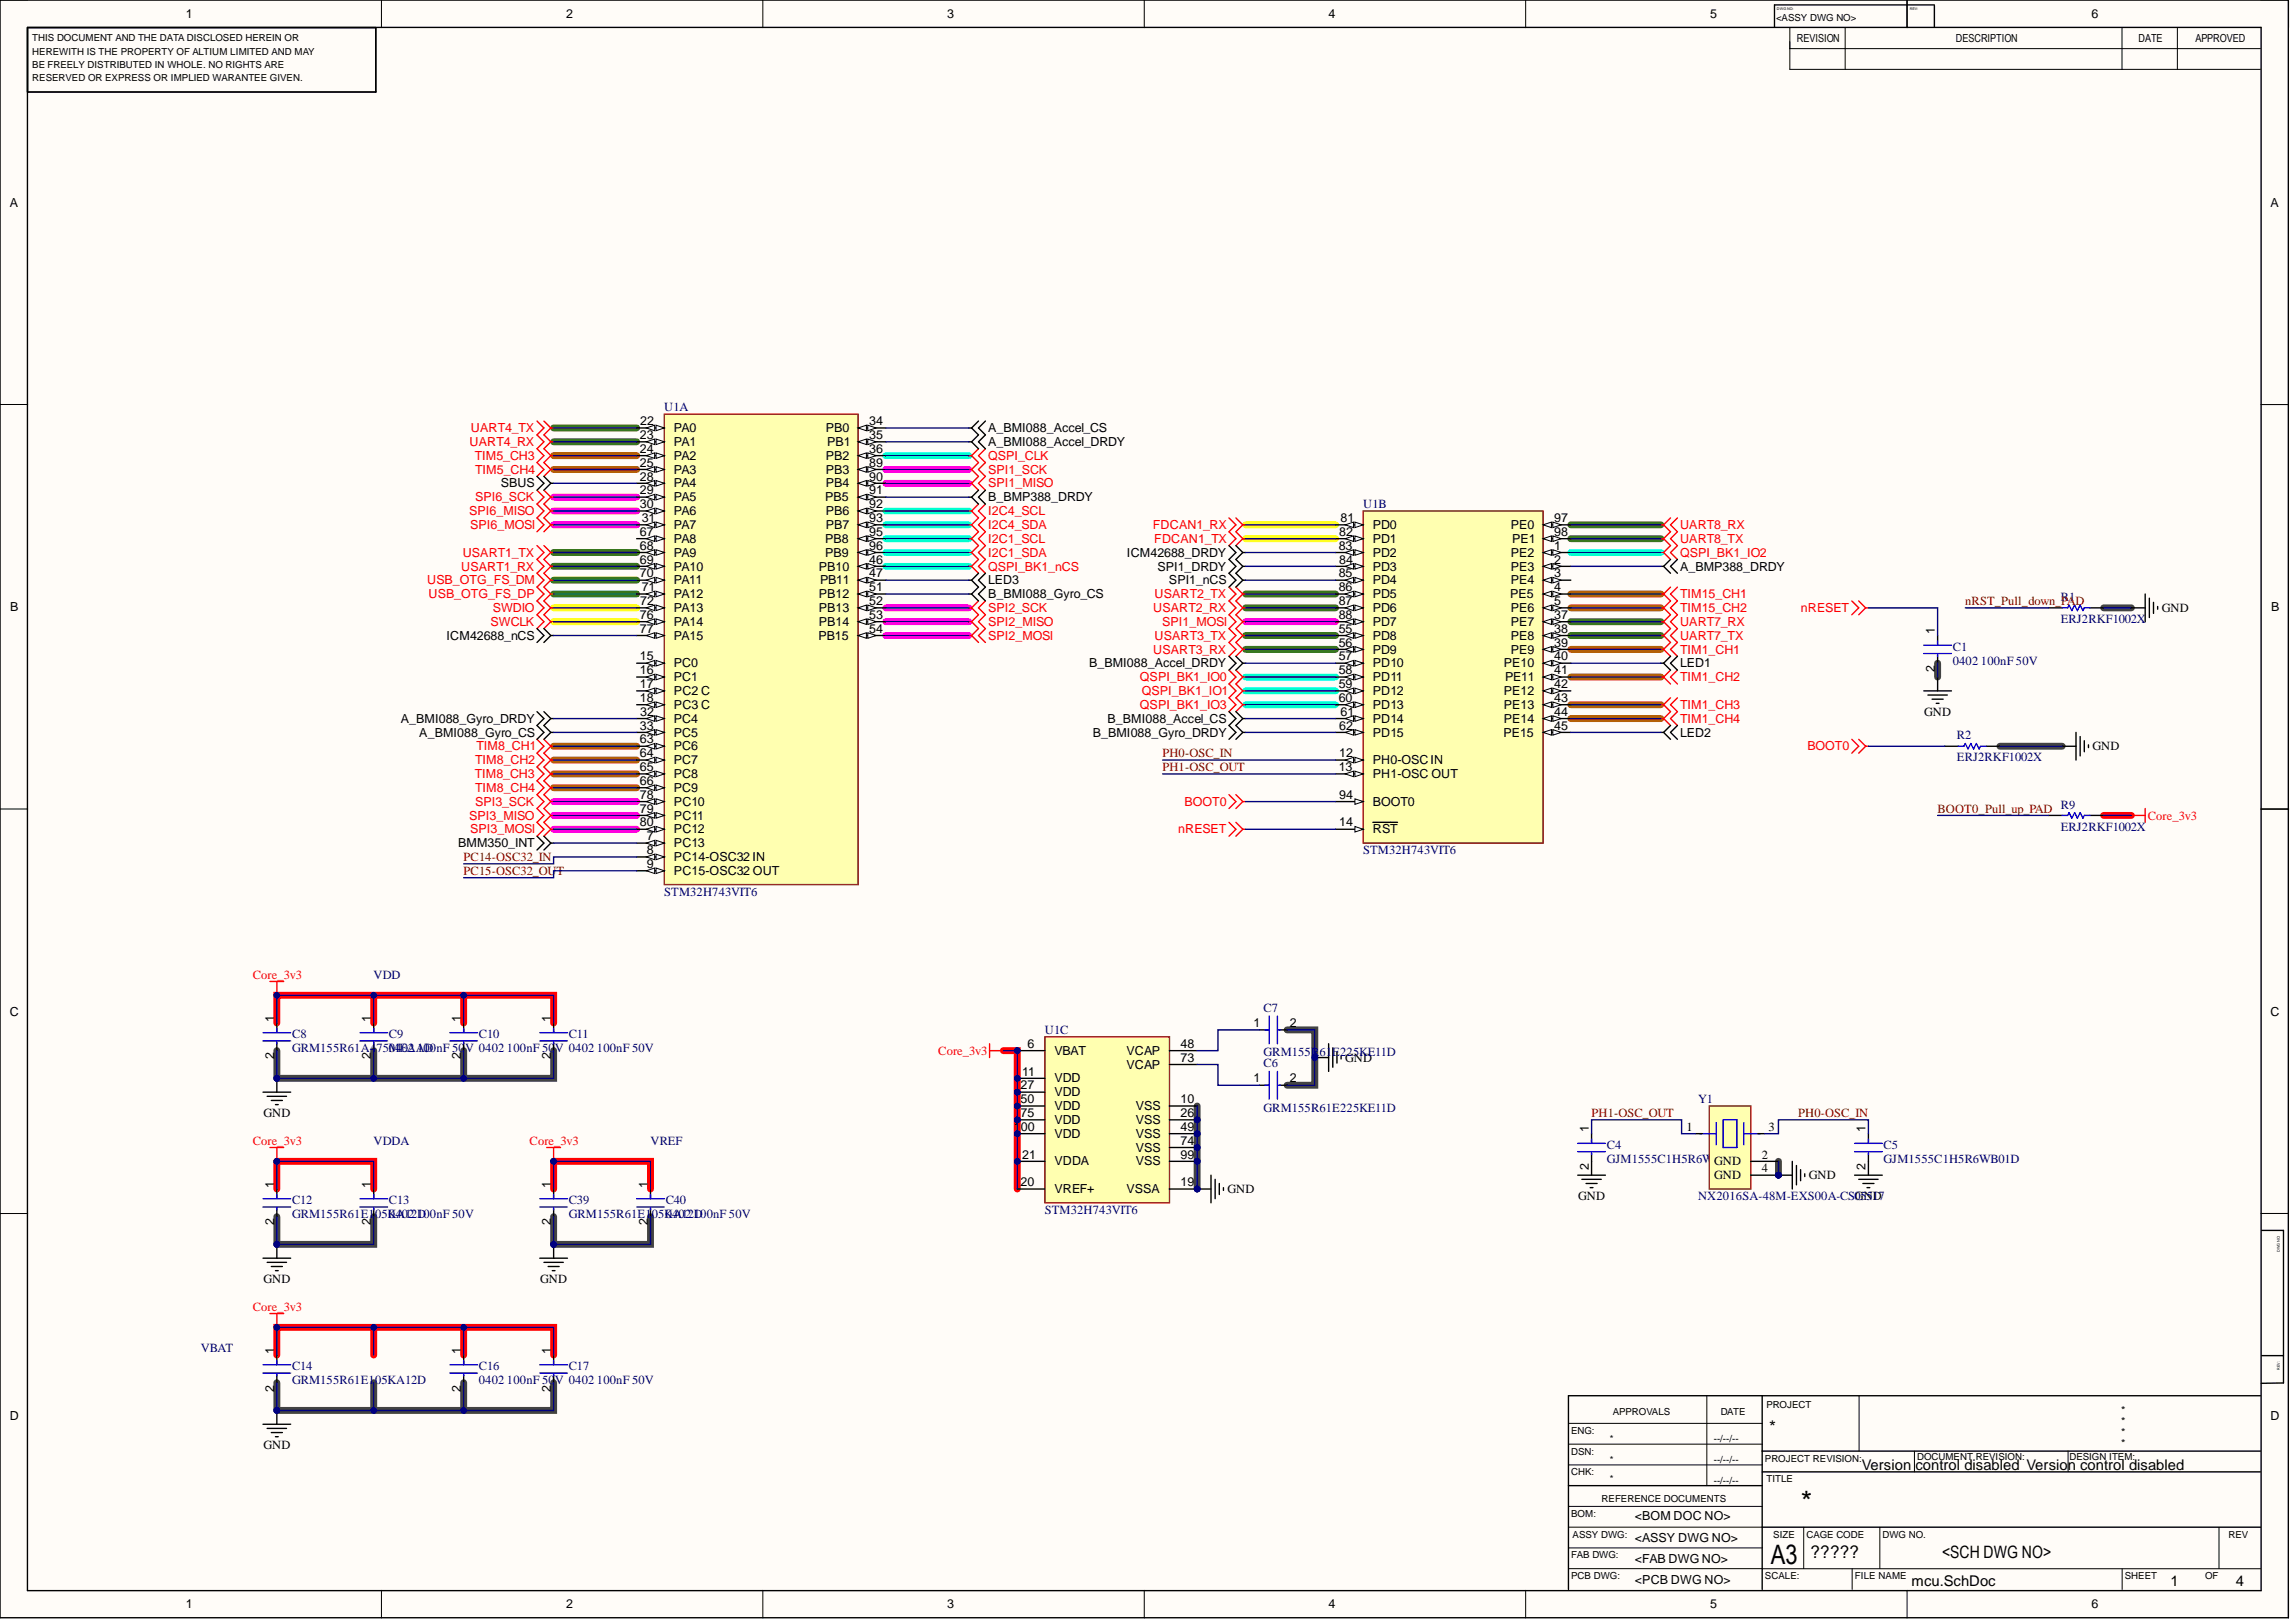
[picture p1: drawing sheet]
<svg xmlns="http://www.w3.org/2000/svg" width="420mm" height="297mm" viewBox="0 0 420 297" stroke-linecap="round" stroke-linejoin="round" font-family="sans-serif">
<defs><g id="words">
<text font-size="5.4" x="329.7" y="276.8">*</text>
<text font-size="4.9" x="324.2" y="286.2">A3</text>
<g font-size="3.2">
<text x="323.9" y="262.4">*</text>
<text x="331.5" y="285.1">?????</text>
</g>
<text font-size="3.1" x="355.6" y="285.1">&lt;SCH DWG NO&gt;</text>
<g font-size="2.7">
<text x="340.9" y="269">Version control disabled Version control disabled</text>
<text x="350" y="290.3">mcu.SchDoc</text>
<text x="397.4" y="290.3">1</text>
<text x="409.4" y="290.3">4</text>
</g>
<g font-size="2.3">
<text x="34" y="3.3">1</text>
<text x="103.6" y="3.3">2</text>
<text x="173.4" y="3.3">3</text>
<text x="243.2" y="3.3">4</text>
<text x="313.1" y="3.3">5</text>
<text x="382.9" y="3.3">6</text>
<text x="1.8" y="37.8">A</text>
<text x="415.7" y="37.8">A</text>
<text x="117.2" y="77.8">22</text>
<text x="159.1" y="77.8">34</text>
<text x="117.1" y="80.4">23</text>
<text x="117.1" y="82.9">24</text>
<text x="123.4" y="79.1">PA0</text>
<text x="123.4" y="81.6">PA1</text>
<text x="151.2" y="79.1">PB0</text>
<text x="151.4" y="81.6">PB1</text>
<text x="159.1" y="80.4">35</text>
<text x="159.1" y="82.9">36</text>
<text x="180.9" y="81.6">A_BMI088_Accel_DRDY</text>
<text x="180.9" y="79.1">A_BMI088_Accel_CS</text>
<text x="91.7" y="89.2">SBUS</text>
<text x="117.1" y="85.4">25</text>
<text x="117.1" y="88">28</text>
<text x="123.4" y="84.2">PA2</text>
<text x="123.4" y="86.7">PA3</text>
<text x="123.4" y="89.2">PA4</text>
<text x="151.2" y="84.2">PB2</text>
<text x="151.2" y="86.7">PB3</text>
<text x="151.2" y="89.2">PB4</text>
<text x="159.1" y="85.4">89</text>
<text x="159.1" y="88">90</text>
<text x="117.1" y="90.5">29</text>
<text x="117.1" y="93">30</text>
<text x="117.5" y="95.6">31</text>
<text x="123.4" y="91.8">PA5</text>
<text x="123.4" y="94.3">PA6</text>
<text x="151.1" y="91.8">PB5</text>
<text x="151.2" y="94.3">PB6</text>
<text x="159.1" y="90.5">91</text>
<text x="159.1" y="93">92</text>
<text x="159.1" y="95.6">93</text>
<text x="180.9" y="91.8">B_BMP388_DRDY</text>
<text x="245.4" y="95.6">81</text>
<text x="284.5" y="95.6">97</text>
<text x="117.1" y="98.1">67</text>
<text x="117.1" y="100.6">68</text>
<text x="123.4" y="96.8">PA7</text>
<text x="123.4" y="99.3">PA8</text>
<text x="123.4" y="101.9">PA9</text>
<text x="151.1" y="99.3">PB8</text>
<text x="151.1" y="101.9">PB9</text>
<text x="151.2" y="96.8">PB7</text>
<text x="159.1" y="98.1">95</text>
<text x="159.1" y="100.6">96</text>
<text x="206.3" y="101.9">ICM42688_DRDY</text>
<text x="245.1" y="100.6">83</text>
<text x="245.2" y="98.1">82</text>
<text x="251.3" y="96.8">PD0</text>
<text x="251.3" y="99.3">PD1</text>
<text x="251.3" y="101.9">PD2</text>
<text x="276.6" y="96.8">PE0</text>
<text x="276.6" y="101.9">PE2</text>
<text x="276.9" y="99.3">PE1</text>
<text x="284.5" y="98.1">98</text>
<text x="284.5" y="100.6">1</text>
<text x="117.1" y="103.1">69</text>
<text x="117.1" y="105.7">70</text>
<text x="123.4" y="104.4">PA10</text>
<text x="123.4" y="106.9">PA11</text>
<text x="149.9" y="104.4">PB10</text>
<text x="150.2" y="106.9">PB11</text>
<text x="159.1" y="103.1">46</text>
<text x="159.1" y="105.7">47</text>
<text x="180.9" y="106.9">LED3</text>
<text x="211.9" y="104.4">SPI1_DRDY</text>
<text x="214" y="106.9">SPI1_nCS</text>
<text x="245.1" y="105.7">85</text>
<text x="245.2" y="103.1">84</text>
<text x="251.3" y="104.4">PD3</text>
<text x="251.3" y="106.9">PD4</text>
<text x="276.6" y="104.4">PE3</text>
<text x="276.6" y="106.9">PE4</text>
<text x="284.5" y="103.1">2</text>
<text x="284.5" y="105.7">3</text>
<text x="307.6" y="104.4">A_BMP388_DRDY</text>
<text x="1.9" y="111.8">B</text>
<text x="117.1" y="113.3">76</text>
<text x="117.2" y="110.7">72</text>
<text x="117.5" y="108.2">71</text>
<text x="123.4" y="109.5">PA12</text>
<text x="123.4" y="112">PA13</text>
<text x="149.9" y="109.5">PB12</text>
<text x="149.9" y="112">PB13</text>
<text x="159.1" y="108.2">51</text>
<text x="159.1" y="110.7">52</text>
<text x="159.1" y="113.3">53</text>
<text x="180.9" y="109.5">B_BMI088_Gyro_CS</text>
<text x="245.1" y="108.2">86</text>
<text x="245.1" y="110.7">87</text>
<text x="245.1" y="113.3">88</text>
<text x="251.3" y="109.5">PD5</text>
<text x="251.3" y="112">PD6</text>
<text x="276.5" y="109.5">PE5</text>
<text x="276.6" y="112">PE6</text>
<text x="284.5" y="108.2">4</text>
<text x="284.5" y="110.7">5</text>
<text x="284.5" y="113.3">37</text>
<text x="395.8" y="112">GND</text>
<text x="415.8" y="111.8">B</text>
<text x="81.8" y="117.1">ICM42688_nCS</text>
<text x="117.1" y="115.8">77</text>
<text x="123.4" y="114.5">PA14</text>
<text x="123.4" y="117.1">PA15</text>
<text x="149.8" y="117.1">PB15</text>
<text x="149.9" y="114.5">PB14</text>
<text x="159.1" y="115.8">54</text>
<text x="245.1" y="115.8">55</text>
<text x="245.1" y="118.3">56</text>
<text x="251.3" y="114.5">PD7</text>
<text x="251.3" y="117.1">PD8</text>
<text x="251.3" y="119.6">PD9</text>
<text x="276.6" y="114.5">PE7</text>
<text x="276.6" y="117.1">PE8</text>
<text x="276.6" y="119.6">PE9</text>
<text x="284.5" y="115.8">38</text>
<text x="284.5" y="118.3">39</text>
<text x="354.2" y="116.1" transform="rotate(-90 354.2 116.1)">1</text>
<text x="117.1" y="120.9">15</text>
<text x="117.1" y="123.4">16</text>
<text x="117.1" y="125.9">17</text>
<text x="123.4" y="122.1">PC0</text>
<text x="123.4" y="124.7">PC1</text>
<text x="199.4" y="122.1">B_BMI088_Accel_DRDY</text>
<text x="245.1" y="120.9">57</text>
<text x="245.1" y="123.4">58</text>
<text x="245.1" y="125.9">59</text>
<text x="251.3" y="122.1">PD10</text>
<text x="251.3" y="124.7">PD11</text>
<text x="275.3" y="122.1">PE10</text>
<text x="275.6" y="124.7">PE11</text>
<text x="284.5" y="120.9">40</text>
<text x="284.5" y="123.4">41</text>
<text x="284.5" y="125.9">42</text>
<text x="307.6" y="122.1">LED1</text>
<text x="354.2" y="123" transform="rotate(-90 354.2 123)">2</text>
<text x="117.1" y="128.5">18</text>
<text x="117.2" y="131">32</text>
<text x="123.4" y="127.2">PC2 C</text>
<text x="123.4" y="129.7">PC3 C</text>
<text x="245.1" y="128.5">60</text>
<text x="245.4" y="131">61</text>
<text x="251.3" y="127.2">PD12</text>
<text x="251.3" y="129.7">PD13</text>
<text x="275.3" y="127.2">PE12</text>
<text x="275.3" y="129.7">PE13</text>
<text x="284.5" y="128.5">43</text>
<text x="284.5" y="131">44</text>
<text x="352.3" y="131">GND</text>
<text x="73.4" y="132.3">A_BMI088_Gyro_DRDY</text>
<text x="76.8" y="134.8">A_BMI088_Gyro_CS</text>
<text x="117.1" y="133.5">33</text>
<text x="117.1" y="136.1">63</text>
<text x="123.4" y="132.3">PC4</text>
<text x="123.4" y="134.8">PC5</text>
<text x="123.4" y="137.3">PC6</text>
<text x="200.1" y="134.8">B_BMI088_Gyro_DRDY</text>
<text x="202.8" y="132.3">B_BMI088_Accel_CS</text>
<text x="245.2" y="133.5">62</text>
<text x="251.3" y="132.3">PD14</text>
<text x="251.3" y="134.8">PD15</text>
<text x="275.2" y="134.8">PE15</text>
<text x="275.3" y="132.3">PE14</text>
<text x="284.5" y="133.5">45</text>
<text x="307.6" y="134.8">LED2</text>
<text x="383.1" y="137.3">GND</text>
<text x="117.1" y="138.6">64</text>
<text x="117.1" y="141.1">65</text>
<text x="117.1" y="143.7">66</text>
<text x="123.4" y="139.9">PC7</text>
<text x="123.4" y="142.4">PC8</text>
<text x="245.1" y="141.1">13</text>
<text x="245.2" y="138.6">12</text>
<text x="251.3" y="139.9">PH0-OSCIN</text>
<text x="251.3" y="142.4">PH1-OSC OUT</text>
<text x="117.1" y="146.2">78</text>
<text x="117.1" y="148.7">79</text>
<text x="123.4" y="144.9">PC9</text>
<text x="123.4" y="147.5">PC10</text>
<text x="123.4" y="150">PC11</text>
<text x="245.2" y="146.2">94</text>
<text x="251.3" y="147.5">BOOT0</text>
<text x="83.9" y="155.1">BMM350_INT</text>
<text x="117.1" y="151.3">80</text>
<text x="118.4" y="153.8">7</text>
<text x="123.4" y="152.5">PC12</text>
<text x="123.4" y="155.1">PC13</text>
<text x="245.2" y="151.3">14</text>
<text x="251.3" y="152.5">RST</text>
<text x="118.4" y="156.3">8</text>
<text x="118.4" y="158.9">9</text>
<text x="123.4" y="157.6">PC14-OSC32 IN</text>
<text x="123.4" y="160.1">PC15-OSC32 OUT</text>
<text x="1.8" y="185.9">C</text>
<text x="415.7" y="185.9">C</text>
<text x="50.2" y="187" transform="rotate(-90 50.2 187)">1</text>
<text x="67.9" y="187" transform="rotate(-90 67.9 187)">1</text>
<text x="84.4" y="187" transform="rotate(-90 84.4 187)">1</text>
<text x="100.8" y="187" transform="rotate(-90 100.8 187)">1</text>
<text x="188.1" y="191.8">6</text>
<text x="216.1" y="191.8">48</text>
<text x="229.5" y="188">1</text>
<text x="236.1" y="188">2</text>
<text x="50.2" y="193.9" transform="rotate(-90 50.2 193.9)">2</text>
<text x="67.9" y="193.9" transform="rotate(-90 67.9 193.9)">2</text>
<text x="84.4" y="193.9" transform="rotate(-90 84.4 193.9)">2</text>
<text x="100.8" y="193.9" transform="rotate(-90 100.8 193.9)">2</text>
<text x="187.2" y="196.8">11</text>
<text x="193.1" y="193">VBAT</text>
<text x="206.2" y="193">VCAP</text>
<text x="206.2" y="195.6">VCAP</text>
<text x="216.1" y="194.3">73</text>
<text x="246.3" y="194.3">GND</text>
<text x="186.8" y="199.4">27</text>
<text x="186.8" y="201.9">50</text>
<text x="193.1" y="198.1">VDD</text>
<text x="193.1" y="200.6">VDD</text>
<text x="193.1" y="203.2">VDD</text>
<text x="207.9" y="203.2">VSS</text>
<text x="216.1" y="201.9">10</text>
<text x="229.5" y="198.1">1</text>
<text x="236.1" y="198.1">2</text>
<text x="48.2" y="204.4">GND</text>
<text x="185.6" y="207">100</text>
<text x="186.8" y="204.4">75</text>
<text x="193.1" y="205.7">VDD</text>
<text x="193.1" y="208.2">VDD</text>
<text x="207.9" y="205.7">VSS</text>
<text x="207.9" y="208.2">VSS</text>
<text x="216.1" y="204.4">26</text>
<text x="216.1" y="207">49</text>
<text x="216.1" y="209.5">74</text>
<text x="290.9" y="207.2" transform="rotate(-90 290.9 207.2)">1</text>
<text x="308.8" y="207">1</text>
<text x="323.8" y="207">3</text>
<text x="341.5" y="207.2" transform="rotate(-90 341.5 207.2)">1</text>
<text x="187.2" y="212">21</text>
<text x="193.1" y="213.3">VDDA</text>
<text x="207.9" y="210.8">VSS</text>
<text x="207.9" y="213.3">VSS</text>
<text x="216.1" y="212">99</text>
<text x="290.9" y="214.2" transform="rotate(-90 290.9 214.2)">2</text>
<text x="313.8" y="213.3">GND</text>
<text x="313.8" y="215.8">GND</text>
<text x="322.5" y="212">2</text>
<text x="322.5" y="214.6">4</text>
<text x="331.2" y="215.8">GND</text>
<text x="341.5" y="214.2" transform="rotate(-90 341.5 214.2)">2</text>
<text x="50.2" y="217.4" transform="rotate(-90 50.2 217.4)">1</text>
<text x="67.9" y="217.4" transform="rotate(-90 67.9 217.4)">1</text>
<text x="100.8" y="217.4" transform="rotate(-90 100.8 217.4)">1</text>
<text x="118.6" y="217.4" transform="rotate(-90 118.6 217.4)">1</text>
<text x="186.8" y="217.1">20</text>
<text x="193.1" y="218.4">VREF+</text>
<text x="206.2" y="218.4">VSSA</text>
<text x="216.1" y="217.1">19</text>
<text x="224.7" y="218.4">GND</text>
<text x="288.9" y="219.6">GND</text>
<text x="339.6" y="219.6">GN17</text>
<text x="50.2" y="224.3" transform="rotate(-90 50.2 224.3)">2</text>
<text x="67.9" y="224.3" transform="rotate(-90 67.9 224.3)">2</text>
<text x="100.8" y="224.3" transform="rotate(-90 100.8 224.3)">2</text>
<text x="118.6" y="224.3" transform="rotate(-90 118.6 224.3)">2</text>
<text x="48.2" y="234.8">GND</text>
<text x="98.9" y="234.8">GND</text>
<text x="50.2" y="247.7" transform="rotate(-90 50.2 247.7)">1</text>
<text x="84.4" y="247.7" transform="rotate(-90 84.4 247.7)">1</text>
<text x="100.8" y="247.7" transform="rotate(-90 100.8 247.7)">1</text>
<text x="50.2" y="254.8" transform="rotate(-90 50.2 254.8)">2</text>
<text x="84.4" y="254.8" transform="rotate(-90 84.4 254.8)">2</text>
<text x="100.8" y="254.8" transform="rotate(-90 100.8 254.8)">2</text>
<text x="1.8" y="259.9">D</text>
<text x="415.7" y="259.9">D</text>
<text x="48.2" y="265.2">GND</text>
<text x="299.3" y="278.2">&lt;BOM DOC NO&gt;</text>
<text x="299.3" y="286.1">&lt;FAB DWG NO&gt;</text>
<text x="299.3" y="282.3">&lt;ASSY DWG NO&gt;</text>
<text x="299.3" y="289.9">&lt;PCB DWG NO&gt;</text>
<text x="34" y="294.3">1</text>
<text x="103.6" y="294.3">2</text>
<text x="173.4" y="294.3">3</text>
<text x="243.2" y="294.3">4</text>
<text x="313.1" y="294.3">5</text>
<text x="382.9" y="294.3">6</text>
</g>
<g font-size="2.3" fill="#000080">
<text x="121.6" y="75.3">U1A</text>
<text x="249.6" y="93">U1B</text>
<text x="377.3" y="110">R1</text>
<text x="357.5" y="119.1">C1</text>
<text x="377.3" y="114">ERJ2RKF1002X</text>
<text x="357.5" y="121.6">0402</text>
<text x="362.7" y="121.6">100nF 50V</text>
<text x="358.3" y="135.3">R2</text>
<text x="358.3" y="139.4">ERJ2RKF1002X</text>
<text x="377.3" y="148">R9</text>
<text x="377.3" y="152">ERJ2RKF1002X</text>
<text x="249.6" y="156.3">STM32H743VIT6</text>
<text x="121.6" y="163.9">STM32H743VIT6</text>
<text x="68.4" y="179.1">VDD</text>
<text x="231.3" y="185.2">C7</text>
<text x="53.5" y="190">C8</text>
<text x="71.2" y="190">C9</text>
<text x="87.7" y="190">C10</text>
<text x="104.1" y="190">C11</text>
<text x="191.3" y="189.2">U1C</text>
<text x="53.5" y="192.5">GRM155R61A4</text>
<text x="68.9" y="192.5">750402</text>
<text x="71.2" y="192.5">MEAAD</text>
<text x="76.4" y="192.5">100nF 50</text>
<text x="85.1" y="192.5">V 0402</text>
<text x="92.8" y="192.5">100nF 50</text>
<text x="101.6" y="192.5">V 0402</text>
<text x="109.3" y="192.5">100nF 50V</text>
<text x="231.3" y="193.3">GRM155R61</text>
<text x="231.3" y="195.3">C6</text>
<text x="243.9" y="193.3">E</text>
<text x="245.4" y="193.3">225KE11D</text>
<text x="231.3" y="203.4">GRM155R61E225KE11D</text>
<text x="310.9" y="201.9">Y1</text>
<text x="68.4" y="209.5">VDDA</text>
<text x="119.1" y="209.5">VREF</text>
<text x="294.2" y="210.3">C4</text>
<text x="294.2" y="212.8">GJM1555C1H5R6WB01D</text>
<text x="344.8" y="210.3">C5</text>
<text x="344.8" y="212.8">GJM1555C1H5R6WB01D</text>
<text x="53.5" y="220.4">C12</text>
<text x="71.2" y="220.4">C13</text>
<text x="104.1" y="220.4">C39</text>
<text x="121.9" y="220.4">C40</text>
<text x="310.9" y="219.6">NX2016SA-48M-EXS00A-CS055D</text>
<text x="53.5" y="222.9">GRM155R61E1</text>
<text x="68.7" y="222.9">05KA12100nF 50V</text>
<text x="71.2" y="222.9">0402 D</text>
<text x="104.1" y="222.9">GRM155R61E1</text>
<text x="119.3" y="222.9">05KA12100nF 50V</text>
<text x="121.9" y="222.9">0402 D</text>
<text x="191.3" y="222.2">STM32H743VIT6</text>
<text x="36.7" y="247.5">VBAT</text>
<text x="53.5" y="250.8">C14</text>
<text x="87.7" y="250.8">C16</text>
<text x="104.1" y="250.8">C17</text>
<text x="53.5" y="253.3">GRM155R61E1</text>
<text x="68.7" y="253.3">05KA12D</text>
<text x="87.7" y="253.3">0402</text>
<text x="92.8" y="253.3">100nF 50</text>
<text x="101.6" y="253.3">V 0402</text>
<text x="109.3" y="253.3">100nF 50V</text>
</g>
<g font-size="2.3" fill="#f00">
<text x="86" y="81.6">UART4_RX</text>
<text x="86.2" y="79.1">UART4_TX</text>
<text x="86.9" y="84.2">TIM5_CH3</text>
<text x="87" y="86.7">TIM5_CH4</text>
<text x="180.9" y="89.2">SPI1_MISO</text>
<text x="180.9" y="86.7">SPI1_SCK</text>
<text x="180.9" y="84.2">QSPI_CLK</text>
<text x="85.9" y="94.3">SPI6_MISO</text>
<text x="87" y="91.8">SPI6_SCK</text>
<text x="180.9" y="94.3">I2C4_SCL</text>
<text x="84.7" y="101.9">USART1_TX</text>
<text x="86.1" y="96.8">SPI6_MOSI</text>
<text x="180.9" y="96.8">I2C4_SDA</text>
<text x="180.9" y="101.9">I2C1_SDA</text>
<text x="180.9" y="99.3">I2C1_SCL</text>
<text x="211.1" y="96.8">FDCAN1_RX</text>
<text x="211.3" y="99.3">FDCAN1_TX</text>
<text x="307.6" y="101.9">QSPI_BK1_IO2</text>
<text x="307.6" y="99.3">UART8_TX</text>
<text x="307.6" y="96.8">UART8_RX</text>
<text x="78.2" y="106.9">USB_OTG_FS_DM</text>
<text x="84.5" y="104.4">USART1_RX</text>
<text x="180.9" y="104.4">QSPI_BK1_nCS</text>
<text x="78.5" y="109.5">USB_OTG_FS_DP</text>
<text x="90.2" y="112">SWDIO</text>
<text x="180.9" y="112">SPI2_SCK</text>
<text x="211.1" y="112">USART2_RX</text>
<text x="211.4" y="109.5">USART2_TX</text>
<text x="307.6" y="109.5">TIM15_CH1</text>
<text x="307.6" y="112">TIM15_CH2</text>
<text x="329.7" y="112">nRESET</text>
<text x="89.8" y="114.5">SWCLK</text>
<text x="180.9" y="114.5">SPI2_MISO</text>
<text x="180.9" y="117.1">SPI2_MOSI</text>
<text x="211.1" y="119.6">USART3_RX</text>
<text x="211.4" y="117.1">USART3_TX</text>
<text x="212.7" y="114.5">SPI1_MOSI</text>
<text x="307.6" y="119.6">TIM1_CH1</text>
<text x="307.6" y="117.1">UART7_TX</text>
<text x="307.6" y="114.5">UART7_RX</text>
<text x="208.7" y="124.7">QSPI_BK1_IO0</text>
<text x="307.6" y="124.7">TIM1_CH2</text>
<text x="208.7" y="129.7">QSPI_BK1_IO3</text>
<text x="209" y="127.2">QSPI_BK1_IO1</text>
<text x="307.6" y="129.7">TIM1_CH3</text>
<text x="87.2" y="137.3">TIM8_CH1</text>
<text x="307.6" y="132.3">TIM1_CH4</text>
<text x="330.9" y="137.3">BOOT0</text>
<text x="86.9" y="142.4">TIM8_CH3</text>
<text x="87" y="139.9">TIM8_CH2</text>
<text x="85.9" y="150">SPI3_MISO</text>
<text x="87" y="147.5">SPI3_SCK</text>
<text x="87" y="144.9">TIM8_CH4</text>
<text x="216.9" y="147.5">BOOT0</text>
<text x="393.2" y="150">Core_3v3</text>
<text x="86.1" y="152.5">SPI3_MOSI</text>
<text x="215.7" y="152.5">nRESET</text>
<text x="46.3" y="179.1">Core_3v3</text>
<text x="171.8" y="193">Core_3v3</text>
<text x="46.3" y="209.5">Core_3v3</text>
<text x="97" y="209.5">Core_3v3</text>
<text x="46.3" y="239.9">Core_3v3</text>
</g>
<g font-size="2.3" fill="#800000">
<text x="359.8" y="110.7">nRST_Pull_down_PAD</text>
<text x="212.8" y="138.6">PH0-OSC_IN</text>
<text x="212.8" y="141.1">PH1-OSC_OUT</text>
<text x="354.7" y="148.7">BOOT0_Pull_up_PAD</text>
<text x="84.9" y="157.6">PC14-OSC32_IN</text>
<text x="84.9" y="160.1">PC15-OSC32_OUT</text>
<text x="291.4" y="204.4">PH1-OSC_OUT</text>
<text x="329.2" y="204.4">PH0-OSC_IN</text>
</g>
<g font-size="2">
<text x="329" y="7.7">REVISION</text>
<text x="358.1" y="7.7">DESCRIPTION</text>
<text x="391.5" y="7.7">DATE</text>
<text x="401.9" y="7.7">APPROVED</text>
<text x="388.3" y="262.8">*</text>
<text x="388.3" y="258.8">*</text>
<text x="388.3" y="260.8">*</text>
<text x="388.3" y="264.8">*</text>
</g>
<g font-size="1.8">
<text x="325.2" y="3.8">&lt;ASSY DWG NO&gt;</text>
<text x="5.9" y="7.6">THIS DOCUMENT AND THE DATA DISCLOSED HEREIN OR</text>
<text x="5.9" y="10">HEREWITH IS THE PROPERTY OF ALTIUM LIMITED AND MAY</text>
<text x="5.9" y="12.5">BE FREELY DISTRIBUTED IN WHOLE. NO RIGHTS ARE</text>
<text x="5.9" y="14.9">RESERVED OR EXPRESS OR IMPLIED WARANTEE GIVEN.</text>
<text x="323.4" y="257.6">PROJECT</text>
<text x="287.7" y="262.4">ENG:</text>
<text x="294.8" y="264">*</text>
<text x="295.3" y="258.9">APPROVALS</text>
<text x="313.8" y="264">--/--/--</text>
<text x="315" y="258.9">DATE</text>
<text x="287.7" y="266.2">DSN:</text>
<text x="294.8" y="267.8">*</text>
<text x="313.8" y="267.8">--/--/--</text>
<text x="323.1" y="267.5">PROJECT REVISION:</text>
<text x="351" y="267.2">DOCUMENT REVISION:</text>
<text x="378.9" y="267.2">DESIGN ITEM:</text>
<text x="287.7" y="270">CHK:</text>
<text x="293.2" y="274.8">REFERENCE DOCUMENTS</text>
<text x="294.8" y="271.3">*</text>
<text x="313.8" y="271.6">--/--/--</text>
<text x="323.4" y="271.3">TITLE</text>
<text x="287.7" y="277.6">BOM:</text>
<text x="287.9" y="281.4">ASSY DWG:</text>
<text x="324.7" y="281.4">SIZE</text>
<text x="330.7" y="281.4">CAGE CODE</text>
<text x="344.7" y="281.4">DWG NO.</text>
<text x="408" y="281.4">REV</text>
<text x="287.7" y="285.2">FAB DWG:</text>
<text x="287.7" y="289">PCB DWG:</text>
<text x="323.1" y="289">SCALE:</text>
<text x="339.6" y="289">FILE NAME</text>
<text x="389" y="289">SHEET</text>
<text x="403.7" y="289">OF</text>
</g>
<g font-size=".7">
<text x="325.3" y="1.8">DWG NO:</text>
<text x="349.7" y="1.8">REV:</text>
<text x="417.4" y="229.1" transform="rotate(-90 417.4 229.1)">DWG NO:</text>
<text x="417.4" y="250.7" transform="rotate(-90 417.4 250.7)">REV:</text>
</g>
</g></defs>
<g fill="#fffcf8">
<path d="M0 0h419v296.1h-419z" fill-rule="evenodd"/>
<path d="M5.1 5.1h408.8v286h-408.8z" fill-rule="evenodd"/>
</g>
<g fill="none" stroke="#000" stroke-width=".18">
<path d="M0 0h5.1M69.8 0v5.1M139.7 0v5.1M209.5 0v5.1M279.3 0v5.1M327.7 5.1v7.6M327.7 8.9h86.1M327.7 12.7h86.1M337.8 5.1v7.6M349.1 0v5.1M388.5 5.1v7.6M398.6 5.1v7.6"/>
<path d="M413.9 0h5.1v5.1M0 74h5.1M413.9 74h5.1M0 148.1h5.1M413.9 148.1h5.1M0 222.1h5.1M413.9 222.1h5.1M312.5 255.4v16.5M340.4 255.4v10.2M287.2 264.3h35.4M287.2 260.5h35.4M287.2 268.1h35.4"/>
<path d="M287.2 279.5h35.4M287.2 275.7h35.4M330.2 279.5v7.6M344.2 279.5v7.6M350.5 265.6v3.8M378.6 265.6v3.8M406.3 279.5v7.6M69.8 291.1v5M139.7 291.1v5M209.5 291.1v5M279.3 291.1v5M287.2 287.1h126.7"/>
<path d="M287.2 283.3h35.4M339.1 287.1v3.8M349.1 291.1v5M388.5 287.1v3.8M419 291.1v5"/>
</g>
<g fill="none" stroke="#434343" stroke-width="1.3">
<path d="M385.1 111.3h5.1M354.7 121.4v2.5M366.1 136.6h11.4M50.7 192.3v5.1h50.7v-5.1M68.4 192.3v5.1M84.9 192.3v5.1M235.6 188.5h5.1v10.1h-5.1M219.2 202.4v15.2M325.6 212.5v2.6M50.7 222.7v5h17.7v-5M101.4 222.7v5h17.7v-5M50.7 253.1v5h50.7v-5"/>
<path d="M68.4 253.1v5M84.9 253.1v5"/>
</g>
<path d="M385.1 149.2h5.1M50.7 187.2v-5h50.7v5M68.4 182.2v5M84.9 182.2v5M183.7 192.3h2.5v25.3M50.7 217.6v-5.1h17.7v5.1M101.4 217.6v-5.1h17.7v5.1M50.7 248v-5.1h50.7v5.1M68.4 242.9v5.1M84.9 242.9v5.1" fill="none" stroke="#f00" stroke-width="1.3"/>
<path d="M101.4 83.4h15.2M101.4 85.9h15.2M287.6 108.7h16.5M287.6 111.3h16.5M287.6 118.8h16.5M101.4 136.6h15.2M101.4 139.1h15.2M287.6 123.9h16.5M287.6 129h16.5M287.6 131.5h16.5M101.4 141.6h15.2M101.4 144.2h15.2" fill="none" stroke="#b45f06" stroke-width="1.3"/>
<path d="M101.4 91h15.2M101.4 93.5h15.2M101.4 96.1h15.2M162.2 85.9h15.2M162.2 88.5h15.2M162.2 111.3h15.2M162.2 113.8h15.2M162.2 116.3h15.2M228 113.8h16.5M101.4 146.7h15.2M101.4 149.2h15.2M101.4 151.8h15.2" fill="none" stroke="#f0f" stroke-width="1.3"/>
<path d="M101.4 78.3h15.2M101.4 80.9h15.2M287.6 96.1h16.5M287.6 98.6h16.5M101.4 101.1h15.2M101.4 103.6h15.2M228 108.7h16.5M228 111.3h16.5M228 116.3h16.5M228 118.8h16.5M287.6 116.3h16.5M287.6 113.8h16.5" fill="none" stroke="#38761d" stroke-width="1.3"/>
<path d="M101.4 106.2h15.2M101.4 108.7h15.2" fill="none" stroke="#0f0" stroke-width="1.3"/>
<path d="M228 96.1h16.5M228 98.6h16.5M101.4 111.2h15.2M101.4 113.8h15.2" fill="none" stroke="#ff0" stroke-width="1.3"/>
<path d="M162.2 83.4h15.2M162.2 93.5h15.2M162.2 96.1h15.2M162.2 98.6h15.2M162.2 101.1h15.2M162.2 103.7h15.2M287.6 101.1h16.5M228 123.9h16.5M228 126.4h16.5M228 129h16.5" fill="none" stroke="#0ff" stroke-width="1.3"/>
<g fill="none" stroke="#000" stroke-width=".25">
<path d="M0 0h418.9v296.1h-418.9zM5 5h409v286.1h-409zM68.8 5.1v11.7h-63.8M324.9 .9v4M324.9 .9h29.2M349.1 0v5M354.1 1v4M414 148.1h5M219.2 217.6h2.5M221.7 215.1v5M222.5 215.8v3.6M223.2 216.6v2"/>
<path d="M224 217.4v.5M414.1 225.2h4v27.9l-4.1 .1M322.6 255.4v35.5M413.9 255.5l-126.7-.1v35.5M414.1 248.1h4M287.2 271.9h35.4M322.6 265.6h91.3M322.6 269.4h91.3M322.6 279.5h91.3"/>
</g>
<circle cx="219.2" cy="217.6" r=".51" fill="#000080"/>
<circle cx="219.2" cy="217.6" r=".51" fill="none" stroke="#000080" stroke-width=".18"/>
<path d="M181.2 191v2.6M181.2 192.3h2.5" fill="none" stroke="#f00" stroke-width=".25"/>
<path d="M48.2 199.9h5M50.7 197.4v2.5M48.9 200.6h3.6M49.7 201.4h2M50.4 202.2h.5" fill="none" stroke="#000" stroke-width=".25"/>
<circle cx="50.7" cy="197.4" r=".51" fill="#000080"/>
<circle cx="50.7" cy="197.4" r=".51" fill="none" stroke="#000080" stroke-width=".18"/>
<path d="M49.4 179.6h2.6M50.7 179.6v2.6" fill="none" stroke="#f00" stroke-width=".25"/>
<circle cx="50.7" cy="182.2" r=".51" fill="#000080"/>
<circle cx="50.7" cy="182.2" r=".51" fill="none" stroke="#000080" stroke-width=".18"/>
<path d="M48.2 230.3h5M48.9 231h3.6M49.7 231.8h2M50.4 232.6h.5M50.7 227.7v2.6" fill="none" stroke="#000" stroke-width=".25"/>
<circle cx="50.7" cy="227.7" r=".51" fill="#000080"/>
<circle cx="50.7" cy="227.7" r=".51" fill="none" stroke="#000080" stroke-width=".18"/>
<path d="M49.4 210h2.6M50.7 210v2.5" fill="none" stroke="#f00" stroke-width=".25"/>
<circle cx="50.7" cy="212.5" r=".51" fill="#000080"/>
<circle cx="50.7" cy="212.5" r=".51" fill="none" stroke="#000080" stroke-width=".18"/>
<path d="M50.7 258.1v2.6M48.2 260.7h5M48.9 261.4h3.6M49.7 262.2h2M50.4 262.9h.5" fill="none" stroke="#000" stroke-width=".25"/>
<circle cx="50.7" cy="258.1" r=".51" fill="#000080"/>
<circle cx="50.7" cy="258.1" r=".51" fill="none" stroke="#000080" stroke-width=".18"/>
<path d="M49.4 240.4h2.6M50.7 240.4v2.5" fill="none" stroke="#f00" stroke-width=".25"/>
<circle cx="50.7" cy="242.9" r=".51" fill="#000080"/>
<circle cx="50.7" cy="242.9" r=".51" fill="none" stroke="#000080" stroke-width=".18"/>
<path d="M240.7 193.6h2.5M243.2 191v5.1M244 191.8v3.5M244.8 192.5v2.1M245.5 193.3v.5" fill="none" stroke="#000" stroke-width=".25"/>
<circle cx="240.7" cy="193.6" r=".51" fill="#000080"/>
<circle cx="240.7" cy="193.6" r=".51" fill="none" stroke="#000080" stroke-width=".18"/>
<g fill="none" stroke="#000" stroke-width=".25">
<path d="M352.2 126.4h5.1M353 127.2h3.5M353.7 128h2.1M354.5 128.7h.5M354.7 123.9v2.5M377.5 136.6h2.6M380.1 134v5.1M380.8 134.8v3.5M381.6 135.6v2M382.4 136.3v.5M288.9 215.1h5M289.6 215.8h3.6"/>
<path d="M290.4 216.6h2M291.1 217.4h.5M291.4 212.5v2.6M325.6 215.1h2.5M328.1 212.5v5.1M328.9 213.3v3.6M329.7 214.1v2M330.4 214.8v.5M339.5 215.1h5.1M340.3 215.8h3.5M341.1 216.6h2M341.8 217.4h.5"/>
<path d="M342.1 212.5v2.6"/>
</g>
<path d="M339 110l1.3 1.3-1.3 1.2M340.3 110l1.3 1.3M341.6 111.3l-1.3 1.2M341.6 111.3h.5" fill="none" stroke="#f00" stroke-width=".25"/>
<circle cx="325.6" cy="215.1" r=".51" fill="#000080"/>
<circle cx="325.6" cy="215.1" r=".51" fill="none" stroke="#000080" stroke-width=".18"/>
<path d="M339 135.3l1.3 1.3-1.3 1.2M340.3 135.3l1.3 1.3M341.6 136.6l-1.3 1.2M341.6 136.6h.5" fill="none" stroke="#f00" stroke-width=".25"/>
<path d="M121.6 75.8h35.5v86.1h-35.5z" fill-rule="evenodd" fill="#ffffb0"/>
<path d="M121.6 75.8h35.5v86.1h-35.5z" fill="none" stroke="#800000" stroke-width=".25"/>
<path d="M116.6 121.4h5" fill="none" stroke="#000" stroke-width=".25"/>
<path d="M120.1 120.9l1.5 .5-1.5 .5z" fill="#f8fcff"/>
<path d="M120.1 120.9l1.5 .5-1.5 .5z" fill="none" stroke="#000" stroke-width=".18"/>
<path d="M118.3 121.4l1.6-.5v1z" fill="#f8fcff"/>
<path d="M118.3 121.4l1.6-.5v1z" fill="none" stroke="#000" stroke-width=".18"/>
<path d="M116.6 123.9h5" fill="none" stroke="#000" stroke-width=".25"/>
<path d="M120.1 123.4l1.5 .5-1.5 .5z" fill="#f8fcff"/>
<path d="M120.1 123.4l1.5 .5-1.5 .5z" fill="none" stroke="#000" stroke-width=".18"/>
<path d="M118.3 123.9l1.6-.5v1z" fill="#f8fcff"/>
<path d="M118.3 123.9l1.6-.5v1z" fill="none" stroke="#000" stroke-width=".18"/>
<path d="M116.6 126.4h5" fill="none" stroke="#000" stroke-width=".25"/>
<path d="M120.1 125.9l1.5 .5-1.5 .6z" fill="#f8fcff"/>
<path d="M120.1 125.9l1.5 .5-1.5 .6z" fill="none" stroke="#000" stroke-width=".18"/>
<path d="M118.3 126.4l1.6-.5v1.1z" fill="#f8fcff"/>
<path d="M118.3 126.4l1.6-.5v1.1z" fill="none" stroke="#000" stroke-width=".18"/>
<path d="M116.6 129h5" fill="none" stroke="#000" stroke-width=".25"/>
<path d="M120.1 128.5l1.5 .5-1.5 .5z" fill="#f8fcff"/>
<path d="M120.1 128.5l1.5 .5-1.5 .5z" fill="none" stroke="#000" stroke-width=".18"/>
<path d="M118.3 129l1.6-.5v1z" fill="#f8fcff"/>
<path d="M118.3 129l1.6-.5v1z" fill="none" stroke="#000" stroke-width=".18"/>
<path d="M116.6 131.5h5" fill="none" stroke="#000" stroke-width=".25"/>
<path d="M120.1 131l1.5 .5-1.5 .5z" fill="#f8fcff"/>
<path d="M120.1 131l1.5 .5-1.5 .5z" fill="none" stroke="#000" stroke-width=".18"/>
<path d="M118.3 131.5l1.6-.5v1z" fill="#f8fcff"/>
<path d="M118.3 131.5l1.6-.5v1z" fill="none" stroke="#000" stroke-width=".18"/>
<path d="M116.6 134h5" fill="none" stroke="#000" stroke-width=".25"/>
<path d="M120.1 133.5l1.5 .5-1.5 .5z" fill="#f8fcff"/>
<path d="M120.1 133.5l1.5 .5-1.5 .5z" fill="none" stroke="#000" stroke-width=".18"/>
<path d="M118.3 134l1.6-.5v1z" fill="#f8fcff"/>
<path d="M118.3 134l1.6-.5v1z" fill="none" stroke="#000" stroke-width=".18"/>
<path d="M116.6 136.6h5" fill="none" stroke="#000" stroke-width=".25"/>
<path d="M120.1 136.1l1.5 .5-1.5 .5z" fill="#f8fcff"/>
<path d="M120.1 136.1l1.5 .5-1.5 .5z" fill="none" stroke="#000" stroke-width=".18"/>
<path d="M118.3 136.6l1.6-.5v1z" fill="#f8fcff"/>
<path d="M118.3 136.6l1.6-.5v1z" fill="none" stroke="#000" stroke-width=".18"/>
<path d="M116.6 139.1h5" fill="none" stroke="#000" stroke-width=".25"/>
<path d="M120.1 138.6l1.5 .5-1.5 .5z" fill="#f8fcff"/>
<path d="M120.1 138.6l1.5 .5-1.5 .5z" fill="none" stroke="#000" stroke-width=".18"/>
<path d="M118.3 139.1l1.6-.5v1z" fill="#f8fcff"/>
<path d="M118.3 139.1l1.6-.5v1z" fill="none" stroke="#000" stroke-width=".18"/>
<path d="M116.6 141.6h5" fill="none" stroke="#000" stroke-width=".25"/>
<path d="M120.1 141.1l1.5 .5-1.5 .5z" fill="#f8fcff"/>
<path d="M120.1 141.1l1.5 .5-1.5 .5z" fill="none" stroke="#000" stroke-width=".18"/>
<path d="M118.3 141.6l1.6-.5v1z" fill="#f8fcff"/>
<path d="M118.3 141.6l1.6-.5v1z" fill="none" stroke="#000" stroke-width=".18"/>
<path d="M116.6 144.2h5" fill="none" stroke="#000" stroke-width=".25"/>
<path d="M120.1 143.7l1.5 .5-1.5 .5z" fill="#f8fcff"/>
<path d="M120.1 143.7l1.5 .5-1.5 .5z" fill="none" stroke="#000" stroke-width=".18"/>
<path d="M118.3 144.2l1.6-.5v1z" fill="#f8fcff"/>
<path d="M118.3 144.2l1.6-.5v1z" fill="none" stroke="#000" stroke-width=".18"/>
<path d="M116.6 146.7h5" fill="none" stroke="#000" stroke-width=".25"/>
<path d="M120.1 146.2l1.5 .5-1.5 .5z" fill="#f8fcff"/>
<path d="M120.1 146.2l1.5 .5-1.5 .5z" fill="none" stroke="#000" stroke-width=".18"/>
<path d="M118.3 146.7l1.6-.5v1z" fill="#f8fcff"/>
<path d="M118.3 146.7l1.6-.5v1z" fill="none" stroke="#000" stroke-width=".18"/>
<path d="M116.6 149.2h5" fill="none" stroke="#000" stroke-width=".25"/>
<path d="M120.1 148.7l1.5 .5-1.5 .5z" fill="#f8fcff"/>
<path d="M120.1 148.7l1.5 .5-1.5 .5z" fill="none" stroke="#000" stroke-width=".18"/>
<path d="M118.3 149.2l1.6-.5v1z" fill="#f8fcff"/>
<path d="M118.3 149.2l1.6-.5v1z" fill="none" stroke="#000" stroke-width=".18"/>
<path d="M116.6 151.8h5" fill="none" stroke="#000" stroke-width=".25"/>
<path d="M120.1 151.3l1.5 .5-1.5 .5z" fill="#f8fcff"/>
<path d="M120.1 151.3l1.5 .5-1.5 .5z" fill="none" stroke="#000" stroke-width=".18"/>
<path d="M118.3 151.8l1.6-.5v1z" fill="#f8fcff"/>
<path d="M118.3 151.8l1.6-.5v1z" fill="none" stroke="#000" stroke-width=".18"/>
<path d="M116.6 154.3h5" fill="none" stroke="#000" stroke-width=".25"/>
<path d="M120.1 153.8l1.5 .5-1.5 .5z" fill="#f8fcff"/>
<path d="M120.1 153.8l1.5 .5-1.5 .5z" fill="none" stroke="#000" stroke-width=".18"/>
<path d="M118.3 154.3l1.6-.5v1z" fill="#f8fcff"/>
<path d="M118.3 154.3l1.6-.5v1z" fill="none" stroke="#000" stroke-width=".18"/>
<path d="M116.6 156.8h5" fill="none" stroke="#000" stroke-width=".25"/>
<path d="M120.1 156.3l1.5 .5-1.5 .5z" fill="#f8fcff"/>
<path d="M120.1 156.3l1.5 .5-1.5 .5z" fill="none" stroke="#000" stroke-width=".18"/>
<path d="M118.3 156.8l1.6-.5v1z" fill="#f8fcff"/>
<path d="M118.3 156.8l1.6-.5v1z" fill="none" stroke="#000" stroke-width=".18"/>
<path d="M116.6 159.4h5" fill="none" stroke="#000" stroke-width=".25"/>
<path d="M120.1 158.9l1.5 .5-1.5 .5z" fill="#f8fcff"/>
<path d="M120.1 158.9l1.5 .5-1.5 .5z" fill="none" stroke="#000" stroke-width=".18"/>
<path d="M118.3 159.4l1.6-.5v1z" fill="#f8fcff"/>
<path d="M118.3 159.4l1.6-.5v1z" fill="none" stroke="#000" stroke-width=".18"/>
<path d="M116.6 78.3h5" fill="none" stroke="#000" stroke-width=".25"/>
<path d="M120.1 77.8l1.5 .5-1.5 .5z" fill="#f8fcff"/>
<path d="M120.1 77.8l1.5 .5-1.5 .5z" fill="none" stroke="#000" stroke-width=".18"/>
<path d="M118.3 78.3l1.6-.5v1z" fill="#f8fcff"/>
<path d="M118.3 78.3l1.6-.5v1z" fill="none" stroke="#000" stroke-width=".18"/>
<path d="M116.6 80.9h5" fill="none" stroke="#000" stroke-width=".25"/>
<path d="M120.1 80.4l1.5 .5-1.5 .5z" fill="#f8fcff"/>
<path d="M120.1 80.4l1.5 .5-1.5 .5z" fill="none" stroke="#000" stroke-width=".18"/>
<path d="M118.3 80.9l1.6-.5v1z" fill="#f8fcff"/>
<path d="M118.3 80.9l1.6-.5v1z" fill="none" stroke="#000" stroke-width=".18"/>
<path d="M116.6 83.4h5" fill="none" stroke="#000" stroke-width=".25"/>
<path d="M120.1 82.9l1.5 .5-1.5 .5z" fill="#f8fcff"/>
<path d="M120.1 82.9l1.5 .5-1.5 .5z" fill="none" stroke="#000" stroke-width=".18"/>
<path d="M118.3 83.4l1.6-.5v1z" fill="#f8fcff"/>
<path d="M118.3 83.4l1.6-.5v1z" fill="none" stroke="#000" stroke-width=".18"/>
<path d="M116.6 85.9h5" fill="none" stroke="#000" stroke-width=".25"/>
<path d="M120.1 85.4l1.5 .5-1.5 .5z" fill="#f8fcff"/>
<path d="M120.1 85.4l1.5 .5-1.5 .5z" fill="none" stroke="#000" stroke-width=".18"/>
<path d="M118.3 85.9l1.6-.5v1z" fill="#f8fcff"/>
<path d="M118.3 85.9l1.6-.5v1z" fill="none" stroke="#000" stroke-width=".18"/>
<path d="M116.6 88.5h5" fill="none" stroke="#000" stroke-width=".25"/>
<path d="M120.1 87.9l1.5 .6-1.5 .5z" fill="#f8fcff"/>
<path d="M120.1 87.9l1.5 .6-1.5 .5z" fill="none" stroke="#000" stroke-width=".18"/>
<path d="M118.3 88.5l1.6-.6v1.1z" fill="#f8fcff"/>
<path d="M118.3 88.5l1.6-.6v1.1z" fill="none" stroke="#000" stroke-width=".18"/>
<path d="M116.6 91h5" fill="none" stroke="#000" stroke-width=".25"/>
<path d="M120.1 90.5l1.5 .5-1.5 .5z" fill="#f8fcff"/>
<path d="M120.1 90.5l1.5 .5-1.5 .5z" fill="none" stroke="#000" stroke-width=".18"/>
<path d="M118.3 91l1.6-.5v1z" fill="#f8fcff"/>
<path d="M118.3 91l1.6-.5v1z" fill="none" stroke="#000" stroke-width=".18"/>
<path d="M116.6 93.5h5" fill="none" stroke="#000" stroke-width=".25"/>
<path d="M120.1 93l1.5 .5-1.5 .5z" fill="#f8fcff"/>
<path d="M120.1 93l1.5 .5-1.5 .5z" fill="none" stroke="#000" stroke-width=".18"/>
<path d="M118.3 93.5l1.6-.5v1z" fill="#f8fcff"/>
<path d="M118.3 93.5l1.6-.5v1z" fill="none" stroke="#000" stroke-width=".18"/>
<path d="M116.6 96.1h5" fill="none" stroke="#000" stroke-width=".25"/>
<path d="M120.1 95.5l1.5 .6-1.5 .5z" fill="#f8fcff"/>
<path d="M120.1 95.5l1.5 .6-1.5 .5z" fill="none" stroke="#000" stroke-width=".18"/>
<path d="M118.3 96.1l1.6-.6v1.1z" fill="#f8fcff"/>
<path d="M118.3 96.1l1.6-.6v1.1z" fill="none" stroke="#000" stroke-width=".18"/>
<path d="M116.6 98.6h5" fill="none" stroke="#000" stroke-width=".25"/>
<path d="M120.1 98.1l1.5 .5-1.5 .5z" fill="#f8fcff"/>
<path d="M120.1 98.1l1.5 .5-1.5 .5z" fill="none" stroke="#000" stroke-width=".18"/>
<path d="M118.3 98.6l1.6-.5v1z" fill="#f8fcff"/>
<path d="M118.3 98.6l1.6-.5v1z" fill="none" stroke="#000" stroke-width=".18"/>
<path d="M116.6 101.1h5" fill="none" stroke="#000" stroke-width=".25"/>
<path d="M120.1 100.6l1.5 .5-1.5 .5z" fill="#f8fcff"/>
<path d="M120.1 100.6l1.5 .5-1.5 .5z" fill="none" stroke="#000" stroke-width=".18"/>
<path d="M118.3 101.1l1.6-.5v1z" fill="#f8fcff"/>
<path d="M118.3 101.1l1.6-.5v1z" fill="none" stroke="#000" stroke-width=".18"/>
<path d="M116.6 103.6h5" fill="none" stroke="#000" stroke-width=".25"/>
<path d="M120.1 103.1l1.5 .5-1.5 .6z" fill="#f8fcff"/>
<path d="M120.1 103.1l1.5 .5-1.5 .6z" fill="none" stroke="#000" stroke-width=".18"/>
<path d="M118.3 103.6l1.6-.5v1.1z" fill="#f8fcff"/>
<path d="M118.3 103.6l1.6-.5v1.1z" fill="none" stroke="#000" stroke-width=".18"/>
<path d="M116.6 106.2h5" fill="none" stroke="#000" stroke-width=".25"/>
<path d="M120.1 105.7l1.5 .5-1.5 .5z" fill="#f8fcff"/>
<path d="M120.1 105.7l1.5 .5-1.5 .5z" fill="none" stroke="#000" stroke-width=".18"/>
<path d="M118.3 106.2l1.6-.5v1z" fill="#f8fcff"/>
<path d="M118.3 106.2l1.6-.5v1z" fill="none" stroke="#000" stroke-width=".18"/>
<path d="M116.6 108.7h5" fill="none" stroke="#000" stroke-width=".25"/>
<path d="M120.1 108.2l1.5 .5-1.5 .5z" fill="#f8fcff"/>
<path d="M120.1 108.2l1.5 .5-1.5 .5z" fill="none" stroke="#000" stroke-width=".18"/>
<path d="M118.3 108.7l1.6-.5v1z" fill="#f8fcff"/>
<path d="M118.3 108.7l1.6-.5v1z" fill="none" stroke="#000" stroke-width=".18"/>
<path d="M116.6 111.2h5" fill="none" stroke="#000" stroke-width=".25"/>
<path d="M120.1 110.7l1.5 .5-1.5 .6z" fill="#f8fcff"/>
<path d="M120.1 110.7l1.5 .5-1.5 .6z" fill="none" stroke="#000" stroke-width=".18"/>
<path d="M118.3 111.2l1.6-.5v1.1z" fill="#f8fcff"/>
<path d="M118.3 111.2l1.6-.5v1.1z" fill="none" stroke="#000" stroke-width=".18"/>
<path d="M116.6 113.8h5" fill="none" stroke="#000" stroke-width=".25"/>
<path d="M120.1 113.3l1.5 .5-1.5 .5z" fill="#f8fcff"/>
<path d="M120.1 113.3l1.5 .5-1.5 .5z" fill="none" stroke="#000" stroke-width=".18"/>
<path d="M118.3 113.8l1.6-.5v1z" fill="#f8fcff"/>
<path d="M118.3 113.8l1.6-.5v1z" fill="none" stroke="#000" stroke-width=".18"/>
<path d="M116.6 116.3h5" fill="none" stroke="#000" stroke-width=".25"/>
<path d="M120.1 115.8l1.5 .5-1.5 .5z" fill="#f8fcff"/>
<path d="M120.1 115.8l1.5 .5-1.5 .5z" fill="none" stroke="#000" stroke-width=".18"/>
<path d="M118.3 116.3l1.6-.5v1z" fill="#f8fcff"/>
<path d="M118.3 116.3l1.6-.5v1z" fill="none" stroke="#000" stroke-width=".18"/>
<path d="M157.1 78.3h5.1" fill="none" stroke="#000" stroke-width=".25"/>
<path d="M157.1 78.3l1.5-.5v1z" fill="#f8fcff"/>
<path d="M157.1 78.3l1.5-.5v1z" fill="none" stroke="#000" stroke-width=".18"/>
<path d="M158.9 77.8l1.5 .5-1.5 .5z" fill="#f8fcff"/>
<path d="M158.9 77.8l1.5 .5-1.5 .5z" fill="none" stroke="#000" stroke-width=".18"/>
<path d="M157.1 80.9h5.1" fill="none" stroke="#000" stroke-width=".25"/>
<path d="M157.1 80.9l1.5-.5v1z" fill="#f8fcff"/>
<path d="M157.1 80.9l1.5-.5v1z" fill="none" stroke="#000" stroke-width=".18"/>
<path d="M158.9 80.4l1.5 .5-1.5 .5z" fill="#f8fcff"/>
<path d="M158.9 80.4l1.5 .5-1.5 .5z" fill="none" stroke="#000" stroke-width=".18"/>
<path d="M157.1 83.4h5.1" fill="none" stroke="#000" stroke-width=".25"/>
<path d="M157.1 83.4l1.5-.5v1z" fill="#f8fcff"/>
<path d="M157.1 83.4l1.5-.5v1z" fill="none" stroke="#000" stroke-width=".18"/>
<path d="M158.9 82.9l1.5 .5-1.5 .5z" fill="#f8fcff"/>
<path d="M158.9 82.9l1.5 .5-1.5 .5z" fill="none" stroke="#000" stroke-width=".18"/>
<path d="M157.1 85.9h5.1" fill="none" stroke="#000" stroke-width=".25"/>
<path d="M157.1 85.9l1.5-.5v1z" fill="#f8fcff"/>
<path d="M157.1 85.9l1.5-.5v1z" fill="none" stroke="#000" stroke-width=".18"/>
<path d="M158.9 85.4l1.5 .5-1.5 .5z" fill="#f8fcff"/>
<path d="M158.9 85.4l1.5 .5-1.5 .5z" fill="none" stroke="#000" stroke-width=".18"/>
<path d="M157.1 88.5h5.1" fill="none" stroke="#000" stroke-width=".25"/>
<path d="M157.1 88.5l1.5-.6v1.1z" fill="#f8fcff"/>
<path d="M157.1 88.5l1.5-.6v1.1z" fill="none" stroke="#000" stroke-width=".18"/>
<path d="M158.9 87.9l1.5 .6-1.5 .5z" fill="#f8fcff"/>
<path d="M158.9 87.9l1.5 .6-1.5 .5z" fill="none" stroke="#000" stroke-width=".18"/>
<path d="M157.1 91h5.1" fill="none" stroke="#000" stroke-width=".25"/>
<path d="M157.1 91l1.5-.5v1z" fill="#f8fcff"/>
<path d="M157.1 91l1.5-.5v1z" fill="none" stroke="#000" stroke-width=".18"/>
<path d="M158.9 90.5l1.5 .5-1.5 .5z" fill="#f8fcff"/>
<path d="M158.9 90.5l1.5 .5-1.5 .5z" fill="none" stroke="#000" stroke-width=".18"/>
<path d="M157.1 93.5h5.1" fill="none" stroke="#000" stroke-width=".25"/>
<path d="M157.1 93.5l1.5-.5v1z" fill="#f8fcff"/>
<path d="M157.1 93.5l1.5-.5v1z" fill="none" stroke="#000" stroke-width=".18"/>
<path d="M158.9 93l1.5 .5-1.5 .5z" fill="#f8fcff"/>
<path d="M158.9 93l1.5 .5-1.5 .5z" fill="none" stroke="#000" stroke-width=".18"/>
<path d="M157.1 96.1h5.1" fill="none" stroke="#000" stroke-width=".25"/>
<path d="M157.1 96.1l1.5-.6v1.1z" fill="#f8fcff"/>
<path d="M157.1 96.1l1.5-.6v1.1z" fill="none" stroke="#000" stroke-width=".18"/>
<path d="M158.9 95.5l1.5 .6-1.5 .5z" fill="#f8fcff"/>
<path d="M158.9 95.5l1.5 .6-1.5 .5z" fill="none" stroke="#000" stroke-width=".18"/>
<path d="M157.1 98.6h5.1" fill="none" stroke="#000" stroke-width=".25"/>
<path d="M157.1 98.6l1.5-.5v1z" fill="#f8fcff"/>
<path d="M157.1 98.6l1.5-.5v1z" fill="none" stroke="#000" stroke-width=".18"/>
<path d="M158.9 98.1l1.5 .5-1.5 .5z" fill="#f8fcff"/>
<path d="M158.9 98.1l1.5 .5-1.5 .5z" fill="none" stroke="#000" stroke-width=".18"/>
<path d="M157.1 101.1h5.1" fill="none" stroke="#000" stroke-width=".25"/>
<path d="M157.1 101.1l1.5-.5v1z" fill="#f8fcff"/>
<path d="M157.1 101.1l1.5-.5v1z" fill="none" stroke="#000" stroke-width=".18"/>
<path d="M158.9 100.6l1.5 .5-1.5 .5z" fill="#f8fcff"/>
<path d="M158.9 100.6l1.5 .5-1.5 .5z" fill="none" stroke="#000" stroke-width=".18"/>
<path d="M157.1 103.6h5.1" fill="none" stroke="#000" stroke-width=".25"/>
<path d="M157.1 103.6l1.5-.5v1.1z" fill="#f8fcff"/>
<path d="M157.1 103.6l1.5-.5v1.1z" fill="none" stroke="#000" stroke-width=".18"/>
<path d="M158.9 103.1l1.5 .5-1.5 .6z" fill="#f8fcff"/>
<path d="M158.9 103.1l1.5 .5-1.5 .6z" fill="none" stroke="#000" stroke-width=".18"/>
<path d="M157.1 106.2h5.1" fill="none" stroke="#000" stroke-width=".25"/>
<path d="M157.1 106.2l1.5-.5v1z" fill="#f8fcff"/>
<path d="M157.1 106.2l1.5-.5v1z" fill="none" stroke="#000" stroke-width=".18"/>
<path d="M158.9 105.7l1.5 .5-1.5 .5z" fill="#f8fcff"/>
<path d="M158.9 105.7l1.5 .5-1.5 .5z" fill="none" stroke="#000" stroke-width=".18"/>
<path d="M157.1 108.7h5.1" fill="none" stroke="#000" stroke-width=".25"/>
<path d="M157.1 108.7l1.5-.5v1z" fill="#f8fcff"/>
<path d="M157.1 108.7l1.5-.5v1z" fill="none" stroke="#000" stroke-width=".18"/>
<path d="M158.9 108.2l1.5 .5-1.5 .5z" fill="#f8fcff"/>
<path d="M158.9 108.2l1.5 .5-1.5 .5z" fill="none" stroke="#000" stroke-width=".18"/>
<path d="M157.1 111.2h5.1" fill="none" stroke="#000" stroke-width=".25"/>
<path d="M157.1 111.2l1.5-.5v1.1z" fill="#f8fcff"/>
<path d="M157.1 111.2l1.5-.5v1.1z" fill="none" stroke="#000" stroke-width=".18"/>
<path d="M158.9 110.7l1.5 .5-1.5 .6z" fill="#f8fcff"/>
<path d="M158.9 110.7l1.5 .5-1.5 .6z" fill="none" stroke="#000" stroke-width=".18"/>
<path d="M157.1 113.8h5.1" fill="none" stroke="#000" stroke-width=".25"/>
<path d="M157.1 113.8l1.5-.5v1z" fill="#f8fcff"/>
<path d="M157.1 113.8l1.5-.5v1z" fill="none" stroke="#000" stroke-width=".18"/>
<path d="M158.9 113.3l1.5 .5-1.5 .5z" fill="#f8fcff"/>
<path d="M158.9 113.3l1.5 .5-1.5 .5z" fill="none" stroke="#000" stroke-width=".18"/>
<path d="M157.1 116.3h5.1" fill="none" stroke="#000" stroke-width=".25"/>
<path d="M157.1 116.3l1.5-.5v1z" fill="#f8fcff"/>
<path d="M157.1 116.3l1.5-.5v1z" fill="none" stroke="#000" stroke-width=".18"/>
<path d="M158.9 115.8l1.5 .5-1.5 .5z" fill="#f8fcff"/>
<path d="M158.9 115.8l1.5 .5-1.5 .5z" fill="none" stroke="#000" stroke-width=".18"/>
<path d="M249.6 93.5h32.9v60.8h-32.9z" fill-rule="evenodd" fill="#ffffb0"/>
<path d="M249.6 93.5h32.9v60.8h-32.9z" fill="none" stroke="#800000" stroke-width=".25"/>
<path d="M282.5 96.1h5.1" fill="none" stroke="#000" stroke-width=".25"/>
<path d="M282.5 96.1l1.5-.5v1z" fill="#f8fcff"/>
<path d="M282.5 96.1l1.5-.5v1z" fill="none" stroke="#000" stroke-width=".18"/>
<path d="M284.3 95.6l1.5 .5-1.5 .5z" fill="#f8fcff"/>
<path d="M284.3 95.6l1.5 .5-1.5 .5z" fill="none" stroke="#000" stroke-width=".18"/>
<path d="M282.5 98.6h5.1" fill="none" stroke="#000" stroke-width=".25"/>
<path d="M282.5 98.6l1.5-.5v1z" fill="#f8fcff"/>
<path d="M282.5 98.6l1.5-.5v1z" fill="none" stroke="#000" stroke-width=".18"/>
<path d="M284.3 98.1l1.5 .5-1.5 .5z" fill="#f8fcff"/>
<path d="M284.3 98.1l1.5 .5-1.5 .5z" fill="none" stroke="#000" stroke-width=".18"/>
<path d="M282.5 101.1h5.1" fill="none" stroke="#000" stroke-width=".25"/>
<path d="M282.5 101.1l1.5-.5v1z" fill="#f8fcff"/>
<path d="M282.5 101.1l1.5-.5v1z" fill="none" stroke="#000" stroke-width=".18"/>
<path d="M284.3 100.6l1.5 .5-1.5 .5z" fill="#f8fcff"/>
<path d="M284.3 100.6l1.5 .5-1.5 .5z" fill="none" stroke="#000" stroke-width=".18"/>
<path d="M282.5 103.7h5.1" fill="none" stroke="#000" stroke-width=".25"/>
<path d="M282.5 103.7l1.5-.6v1.1z" fill="#f8fcff"/>
<path d="M282.5 103.7l1.5-.6v1.1z" fill="none" stroke="#000" stroke-width=".18"/>
<path d="M284.3 103.1l1.5 .6-1.5 .5z" fill="#f8fcff"/>
<path d="M284.3 103.1l1.5 .6-1.5 .5z" fill="none" stroke="#000" stroke-width=".18"/>
<path d="M282.5 106.2h5.1" fill="none" stroke="#000" stroke-width=".25"/>
<path d="M282.5 106.2l1.5-.5v1z" fill="#f8fcff"/>
<path d="M282.5 106.2l1.5-.5v1z" fill="none" stroke="#000" stroke-width=".18"/>
<path d="M284.3 105.7l1.5 .5-1.5 .5z" fill="#f8fcff"/>
<path d="M284.3 105.7l1.5 .5-1.5 .5z" fill="none" stroke="#000" stroke-width=".18"/>
<path d="M282.5 108.7h5.1" fill="none" stroke="#000" stroke-width=".25"/>
<path d="M282.5 108.7l1.5-.5v1z" fill="#f8fcff"/>
<path d="M282.5 108.7l1.5-.5v1z" fill="none" stroke="#000" stroke-width=".18"/>
<path d="M284.3 108.2l1.5 .5-1.5 .5z" fill="#f8fcff"/>
<path d="M284.3 108.2l1.5 .5-1.5 .5z" fill="none" stroke="#000" stroke-width=".18"/>
<path d="M282.5 111.3h5.1" fill="none" stroke="#000" stroke-width=".25"/>
<path d="M282.5 111.3l1.5-.6v1.1z" fill="#f8fcff"/>
<path d="M282.5 111.3l1.5-.6v1.1z" fill="none" stroke="#000" stroke-width=".18"/>
<path d="M284.3 110.7l1.5 .6-1.5 .5z" fill="#f8fcff"/>
<path d="M284.3 110.7l1.5 .6-1.5 .5z" fill="none" stroke="#000" stroke-width=".18"/>
<path d="M282.5 113.8h5.1" fill="none" stroke="#000" stroke-width=".25"/>
<path d="M282.5 113.8l1.5-.5v1z" fill="#f8fcff"/>
<path d="M282.5 113.8l1.5-.5v1z" fill="none" stroke="#000" stroke-width=".18"/>
<path d="M284.3 113.3l1.5 .5-1.5 .5z" fill="#f8fcff"/>
<path d="M284.3 113.3l1.5 .5-1.5 .5z" fill="none" stroke="#000" stroke-width=".18"/>
<path d="M282.5 116.3h5.1" fill="none" stroke="#000" stroke-width=".25"/>
<path d="M282.5 116.3l1.5-.5v1z" fill="#f8fcff"/>
<path d="M282.5 116.3l1.5-.5v1z" fill="none" stroke="#000" stroke-width=".18"/>
<path d="M284.3 115.8l1.5 .5-1.5 .5z" fill="#f8fcff"/>
<path d="M284.3 115.8l1.5 .5-1.5 .5z" fill="none" stroke="#000" stroke-width=".18"/>
<path d="M282.5 118.8h5.1" fill="none" stroke="#000" stroke-width=".25"/>
<path d="M282.5 118.8l1.5-.5v1.1z" fill="#f8fcff"/>
<path d="M282.5 118.8l1.5-.5v1.1z" fill="none" stroke="#000" stroke-width=".18"/>
<path d="M284.3 118.3l1.5 .5-1.5 .6z" fill="#f8fcff"/>
<path d="M284.3 118.3l1.5 .5-1.5 .6z" fill="none" stroke="#000" stroke-width=".18"/>
<path d="M282.5 121.4h5.1" fill="none" stroke="#000" stroke-width=".25"/>
<path d="M282.5 121.4l1.5-.5v1z" fill="#f8fcff"/>
<path d="M282.5 121.4l1.5-.5v1z" fill="none" stroke="#000" stroke-width=".18"/>
<path d="M284.3 120.9l1.5 .5-1.5 .5z" fill="#f8fcff"/>
<path d="M284.3 120.9l1.5 .5-1.5 .5z" fill="none" stroke="#000" stroke-width=".18"/>
<path d="M282.5 123.9h5.1" fill="none" stroke="#000" stroke-width=".25"/>
<path d="M282.5 123.9l1.5-.5v1z" fill="#f8fcff"/>
<path d="M282.5 123.9l1.5-.5v1z" fill="none" stroke="#000" stroke-width=".18"/>
<path d="M284.3 123.4l1.5 .5-1.5 .5z" fill="#f8fcff"/>
<path d="M284.3 123.4l1.5 .5-1.5 .5z" fill="none" stroke="#000" stroke-width=".18"/>
<path d="M282.5 126.4h5.1" fill="none" stroke="#000" stroke-width=".25"/>
<path d="M282.5 126.4l1.5-.5v1.1z" fill="#f8fcff"/>
<path d="M282.5 126.4l1.5-.5v1.1z" fill="none" stroke="#000" stroke-width=".18"/>
<path d="M284.3 125.9l1.5 .5-1.5 .6z" fill="#f8fcff"/>
<path d="M284.3 125.9l1.5 .5-1.5 .6z" fill="none" stroke="#000" stroke-width=".18"/>
<path d="M282.5 129h5.1" fill="none" stroke="#000" stroke-width=".25"/>
<path d="M282.5 129l1.5-.5v1z" fill="#f8fcff"/>
<path d="M282.5 129l1.5-.5v1z" fill="none" stroke="#000" stroke-width=".18"/>
<path d="M284.3 128.5l1.5 .5-1.5 .5z" fill="#f8fcff"/>
<path d="M284.3 128.5l1.5 .5-1.5 .5z" fill="none" stroke="#000" stroke-width=".18"/>
<path d="M282.5 131.5h5.1" fill="none" stroke="#000" stroke-width=".25"/>
<path d="M282.5 131.5l1.5-.5v1z" fill="#f8fcff"/>
<path d="M282.5 131.5l1.5-.5v1z" fill="none" stroke="#000" stroke-width=".18"/>
<path d="M284.3 131l1.5 .5-1.5 .5z" fill="#f8fcff"/>
<path d="M284.3 131l1.5 .5-1.5 .5z" fill="none" stroke="#000" stroke-width=".18"/>
<path d="M282.5 134h5.1" fill="none" stroke="#000" stroke-width=".25"/>
<path d="M282.5 134l1.5-.5v1z" fill="#f8fcff"/>
<path d="M282.5 134l1.5-.5v1z" fill="none" stroke="#000" stroke-width=".18"/>
<path d="M284.3 133.5l1.5 .5-1.5 .5z" fill="#f8fcff"/>
<path d="M284.3 133.5l1.5 .5-1.5 .5z" fill="none" stroke="#000" stroke-width=".18"/>
<path d="M244.5 139.1h5.1" fill="none" stroke="#000" stroke-width=".25"/>
<path d="M248.1 138.6l1.5 .5-1.5 .5z" fill="#f8fcff"/>
<path d="M248.1 138.6l1.5 .5-1.5 .5z" fill="none" stroke="#000" stroke-width=".18"/>
<path d="M246.3 139.1l1.5-.5v1z" fill="#f8fcff"/>
<path d="M246.3 139.1l1.5-.5v1z" fill="none" stroke="#000" stroke-width=".18"/>
<path d="M244.5 141.6h5.1" fill="none" stroke="#000" stroke-width=".25"/>
<path d="M248.1 141.1l1.5 .5-1.5 .5z" fill="#f8fcff"/>
<path d="M248.1 141.1l1.5 .5-1.5 .5z" fill="none" stroke="#000" stroke-width=".18"/>
<path d="M246.3 141.6l1.5-.5v1z" fill="#f8fcff"/>
<path d="M246.3 141.6l1.5-.5v1z" fill="none" stroke="#000" stroke-width=".18"/>
<path d="M244.5 96.1h5.1" fill="none" stroke="#000" stroke-width=".25"/>
<path d="M248.1 95.6l1.5 .5-1.5 .5z" fill="#f8fcff"/>
<path d="M248.1 95.6l1.5 .5-1.5 .5z" fill="none" stroke="#000" stroke-width=".18"/>
<path d="M246.3 96.1l1.5-.5v1z" fill="#f8fcff"/>
<path d="M246.3 96.1l1.5-.5v1z" fill="none" stroke="#000" stroke-width=".18"/>
<path d="M244.5 98.6h5.1" fill="none" stroke="#000" stroke-width=".25"/>
<path d="M248.1 98.1l1.5 .5-1.5 .5z" fill="#f8fcff"/>
<path d="M248.1 98.1l1.5 .5-1.5 .5z" fill="none" stroke="#000" stroke-width=".18"/>
<path d="M246.3 98.6l1.5-.5v1z" fill="#f8fcff"/>
<path d="M246.3 98.6l1.5-.5v1z" fill="none" stroke="#000" stroke-width=".18"/>
<path d="M244.5 101.1h5.1" fill="none" stroke="#000" stroke-width=".25"/>
<path d="M248.1 100.6l1.5 .5-1.5 .5z" fill="#f8fcff"/>
<path d="M248.1 100.6l1.5 .5-1.5 .5z" fill="none" stroke="#000" stroke-width=".18"/>
<path d="M246.3 101.1l1.5-.5v1z" fill="#f8fcff"/>
<path d="M246.3 101.1l1.5-.5v1z" fill="none" stroke="#000" stroke-width=".18"/>
<path d="M244.5 103.7h5.1" fill="none" stroke="#000" stroke-width=".25"/>
<path d="M248.1 103.1l1.5 .6-1.5 .5z" fill="#f8fcff"/>
<path d="M248.1 103.1l1.5 .6-1.5 .5z" fill="none" stroke="#000" stroke-width=".18"/>
<path d="M246.3 103.7l1.5-.6v1.1z" fill="#f8fcff"/>
<path d="M246.3 103.7l1.5-.6v1.1z" fill="none" stroke="#000" stroke-width=".18"/>
<path d="M244.5 106.2h5.1" fill="none" stroke="#000" stroke-width=".25"/>
<path d="M248.1 105.7l1.5 .5-1.5 .5z" fill="#f8fcff"/>
<path d="M248.1 105.7l1.5 .5-1.5 .5z" fill="none" stroke="#000" stroke-width=".18"/>
<path d="M246.3 106.2l1.5-.5v1z" fill="#f8fcff"/>
<path d="M246.3 106.2l1.5-.5v1z" fill="none" stroke="#000" stroke-width=".18"/>
<path d="M244.5 108.7h5.1" fill="none" stroke="#000" stroke-width=".25"/>
<path d="M248.1 108.2l1.5 .5-1.5 .5z" fill="#f8fcff"/>
<path d="M248.1 108.2l1.5 .5-1.5 .5z" fill="none" stroke="#000" stroke-width=".18"/>
<path d="M246.3 108.7l1.5-.5v1z" fill="#f8fcff"/>
<path d="M246.3 108.7l1.5-.5v1z" fill="none" stroke="#000" stroke-width=".18"/>
<path d="M244.5 111.3h5.1" fill="none" stroke="#000" stroke-width=".25"/>
<path d="M248.1 110.7l1.5 .6-1.5 .5z" fill="#f8fcff"/>
<path d="M248.1 110.7l1.5 .6-1.5 .5z" fill="none" stroke="#000" stroke-width=".18"/>
<path d="M246.3 111.3l1.5-.6v1.1z" fill="#f8fcff"/>
<path d="M246.3 111.3l1.5-.6v1.1z" fill="none" stroke="#000" stroke-width=".18"/>
<path d="M244.5 113.8h5.1" fill="none" stroke="#000" stroke-width=".25"/>
<path d="M248.1 113.3l1.5 .5-1.5 .5z" fill="#f8fcff"/>
<path d="M248.1 113.3l1.5 .5-1.5 .5z" fill="none" stroke="#000" stroke-width=".18"/>
<path d="M246.3 113.8l1.5-.5v1z" fill="#f8fcff"/>
<path d="M246.3 113.8l1.5-.5v1z" fill="none" stroke="#000" stroke-width=".18"/>
<path d="M244.5 116.3h5.1" fill="none" stroke="#000" stroke-width=".25"/>
<path d="M248.1 115.8l1.5 .5-1.5 .5z" fill="#f8fcff"/>
<path d="M248.1 115.8l1.5 .5-1.5 .5z" fill="none" stroke="#000" stroke-width=".18"/>
<path d="M246.3 116.3l1.5-.5v1z" fill="#f8fcff"/>
<path d="M246.3 116.3l1.5-.5v1z" fill="none" stroke="#000" stroke-width=".18"/>
<path d="M244.5 118.8h5.1" fill="none" stroke="#000" stroke-width=".25"/>
<path d="M248.1 118.3l1.5 .5-1.5 .6z" fill="#f8fcff"/>
<path d="M248.1 118.3l1.5 .5-1.5 .6z" fill="none" stroke="#000" stroke-width=".18"/>
<path d="M246.3 118.8l1.5-.5v1.1z" fill="#f8fcff"/>
<path d="M246.3 118.8l1.5-.5v1.1z" fill="none" stroke="#000" stroke-width=".18"/>
<path d="M244.5 121.4h5.1" fill="none" stroke="#000" stroke-width=".25"/>
<path d="M248.1 120.9l1.5 .5-1.5 .5z" fill="#f8fcff"/>
<path d="M248.1 120.9l1.5 .5-1.5 .5z" fill="none" stroke="#000" stroke-width=".18"/>
<path d="M246.3 121.4l1.5-.5v1z" fill="#f8fcff"/>
<path d="M246.3 121.4l1.5-.5v1z" fill="none" stroke="#000" stroke-width=".18"/>
<path d="M244.5 123.9h5.1" fill="none" stroke="#000" stroke-width=".25"/>
<path d="M248.1 123.4l1.5 .5-1.5 .5z" fill="#f8fcff"/>
<path d="M248.1 123.4l1.5 .5-1.5 .5z" fill="none" stroke="#000" stroke-width=".18"/>
<path d="M246.3 123.9l1.5-.5v1z" fill="#f8fcff"/>
<path d="M246.3 123.9l1.5-.5v1z" fill="none" stroke="#000" stroke-width=".18"/>
<path d="M244.5 126.4h5.1" fill="none" stroke="#000" stroke-width=".25"/>
<path d="M248.1 125.9l1.5 .5-1.5 .6z" fill="#f8fcff"/>
<path d="M248.1 125.9l1.5 .5-1.5 .6z" fill="none" stroke="#000" stroke-width=".18"/>
<path d="M246.3 126.4l1.5-.5v1.1z" fill="#f8fcff"/>
<path d="M246.3 126.4l1.5-.5v1.1z" fill="none" stroke="#000" stroke-width=".18"/>
<path d="M244.5 129h5.1" fill="none" stroke="#000" stroke-width=".25"/>
<path d="M248.1 128.5l1.5 .5-1.5 .5z" fill="#f8fcff"/>
<path d="M248.1 128.5l1.5 .5-1.5 .5z" fill="none" stroke="#000" stroke-width=".18"/>
<path d="M246.3 129l1.5-.5v1z" fill="#f8fcff"/>
<path d="M246.3 129l1.5-.5v1z" fill="none" stroke="#000" stroke-width=".18"/>
<path d="M244.5 131.5h5.1" fill="none" stroke="#000" stroke-width=".25"/>
<path d="M248.1 131l1.5 .5-1.5 .5z" fill="#f8fcff"/>
<path d="M248.1 131l1.5 .5-1.5 .5z" fill="none" stroke="#000" stroke-width=".18"/>
<path d="M246.3 131.5l1.5-.5v1z" fill="#f8fcff"/>
<path d="M246.3 131.5l1.5-.5v1z" fill="none" stroke="#000" stroke-width=".18"/>
<path d="M244.5 134h5.1" fill="none" stroke="#000" stroke-width=".25"/>
<path d="M248.1 133.5l1.5 .5-1.5 .5z" fill="#f8fcff"/>
<path d="M248.1 133.5l1.5 .5-1.5 .5z" fill="none" stroke="#000" stroke-width=".18"/>
<path d="M246.3 134l1.5-.5v1z" fill="#f8fcff"/>
<path d="M246.3 134l1.5-.5v1z" fill="none" stroke="#000" stroke-width=".18"/>
<path d="M244.5 151.8h5.1" fill="none" stroke="#000" stroke-width=".25"/>
<path d="M248.1 151.3l1.5 .5-1.5 .5z" fill="#f8fcff"/>
<path d="M248.1 151.3l1.5 .5-1.5 .5z" fill="none" stroke="#000" stroke-width=".18"/>
<path d="M244.5 146.7h5.1M251.4 150.5h4.5" fill="none" stroke="#000" stroke-width=".25"/>
<path d="M248.1 146.2l1.5 .5-1.5 .5z" fill="#f8fcff"/>
<path d="M248.1 146.2l1.5 .5-1.5 .5z" fill="none" stroke="#000" stroke-width=".18"/>
<circle cx="186.2" cy="197.4" r=".51" fill="#000080"/>
<circle cx="186.2" cy="197.4" r=".51" fill="none" stroke="#000080" stroke-width=".18"/>
<circle cx="186.2" cy="199.9" r=".51" fill="#000080"/>
<circle cx="186.2" cy="199.9" r=".51" fill="none" stroke="#000080" stroke-width=".18"/>
<circle cx="186.2" cy="202.4" r=".51" fill="#000080"/>
<circle cx="186.2" cy="202.4" r=".51" fill="none" stroke="#000080" stroke-width=".18"/>
<circle cx="186.2" cy="205" r=".51" fill="#000080"/>
<circle cx="186.2" cy="205" r=".51" fill="none" stroke="#000080" stroke-width=".18"/>
<circle cx="186.2" cy="207.5" r=".51" fill="#000080"/>
<circle cx="186.2" cy="207.5" r=".51" fill="none" stroke="#000080" stroke-width=".18"/>
<circle cx="186.2" cy="212.5" r=".51" fill="#000080"/>
<circle cx="186.2" cy="212.5" r=".51" fill="none" stroke="#000080" stroke-width=".18"/>
<circle cx="186.2" cy="192.3" r=".51" fill="#000080"/>
<circle cx="186.2" cy="192.3" r=".51" fill="none" stroke="#000080" stroke-width=".18"/>
<circle cx="219.2" cy="205" r=".51" fill="#000080"/>
<circle cx="219.2" cy="205" r=".51" fill="none" stroke="#000080" stroke-width=".18"/>
<circle cx="219.2" cy="207.5" r=".51" fill="#000080"/>
<circle cx="219.2" cy="207.5" r=".51" fill="none" stroke="#000080" stroke-width=".18"/>
<circle cx="219.2" cy="210" r=".51" fill="#000080"/>
<circle cx="219.2" cy="210" r=".51" fill="none" stroke="#000080" stroke-width=".18"/>
<circle cx="219.2" cy="212.5" r=".51" fill="#000080"/>
<circle cx="219.2" cy="212.5" r=".51" fill="none" stroke="#000080" stroke-width=".18"/>
<circle cx="219.2" cy="217.6" r=".51" fill="#000080"/>
<circle cx="219.2" cy="217.6" r=".51" fill="none" stroke="#000080" stroke-width=".18"/>
<path d="M191.3 189.8h22.8v30.3h-22.8z" fill-rule="evenodd" fill="#ffffb0"/>
<path d="M191.3 189.8h22.8v30.3h-22.8z" fill="none" stroke="#800000" stroke-width=".25"/>
<path d="M186.2 197.4h5.1" fill="none" stroke="#000" stroke-width=".25"/>
<circle cx="186.2" cy="197.4" r=".51" fill="#000080"/>
<circle cx="186.2" cy="197.4" r=".51" fill="none" stroke="#000080" stroke-width=".18"/>
<path d="M186.2 199.9h5.1" fill="none" stroke="#000" stroke-width=".25"/>
<circle cx="186.2" cy="199.9" r=".51" fill="#000080"/>
<circle cx="186.2" cy="199.9" r=".51" fill="none" stroke="#000080" stroke-width=".18"/>
<path d="M186.2 202.4h5.1" fill="none" stroke="#000" stroke-width=".25"/>
<circle cx="186.2" cy="202.4" r=".51" fill="#000080"/>
<circle cx="186.2" cy="202.4" r=".51" fill="none" stroke="#000080" stroke-width=".18"/>
<path d="M186.2 205h5.1" fill="none" stroke="#000" stroke-width=".25"/>
<circle cx="186.2" cy="205" r=".51" fill="#000080"/>
<circle cx="186.2" cy="205" r=".51" fill="none" stroke="#000080" stroke-width=".18"/>
<path d="M186.2 207.5h5.1" fill="none" stroke="#000" stroke-width=".25"/>
<circle cx="186.2" cy="207.5" r=".51" fill="#000080"/>
<circle cx="186.2" cy="207.5" r=".51" fill="none" stroke="#000080" stroke-width=".18"/>
<path d="M186.2 212.5h5.1" fill="none" stroke="#000" stroke-width=".25"/>
<circle cx="186.2" cy="212.5" r=".51" fill="#000080"/>
<circle cx="186.2" cy="212.5" r=".51" fill="none" stroke="#000080" stroke-width=".18"/>
<path d="M186.2 192.3h5.1M214.1 192.3h5.1M214.1 194.8h5.1" fill="none" stroke="#000" stroke-width=".25"/>
<circle cx="186.2" cy="192.3" r=".51" fill="#000080"/>
<circle cx="186.2" cy="192.3" r=".51" fill="none" stroke="#000080" stroke-width=".18"/>
<path d="M186.2 217.6h5.1M214.1 202.4h5.1M214.1 205h5.1" fill="none" stroke="#000" stroke-width=".25"/>
<circle cx="219.2" cy="205" r=".51" fill="#000080"/>
<circle cx="219.2" cy="205" r=".51" fill="none" stroke="#000080" stroke-width=".18"/>
<path d="M214.1 207.5h5.1" fill="none" stroke="#000" stroke-width=".25"/>
<circle cx="219.2" cy="207.5" r=".51" fill="#000080"/>
<circle cx="219.2" cy="207.5" r=".51" fill="none" stroke="#000080" stroke-width=".18"/>
<path d="M214.1 210h5.1" fill="none" stroke="#000" stroke-width=".25"/>
<circle cx="219.2" cy="210" r=".51" fill="#000080"/>
<circle cx="219.2" cy="210" r=".51" fill="none" stroke="#000080" stroke-width=".18"/>
<path d="M214.1 212.5h5.1" fill="none" stroke="#000" stroke-width=".25"/>
<circle cx="219.2" cy="212.5" r=".51" fill="#000080"/>
<circle cx="219.2" cy="212.5" r=".51" fill="none" stroke="#000080" stroke-width=".18"/>
<path d="M214.1 217.6h5.1" fill="none" stroke="#000" stroke-width=".25"/>
<circle cx="219.2" cy="217.6" r=".51" fill="#000080"/>
<circle cx="219.2" cy="217.6" r=".51" fill="none" stroke="#000080" stroke-width=".18"/>
<g fill="none" stroke="#f00" stroke-width=".25">
<path d="M98.3 77.1l1.3 1.2-1.3 1.3 1.3 1.3-1.3 1.2 1.3 1.3-1.3 1.3 1.3 1.2-1.3 1.3M99.6 77.1l1.2 1.2M100.8 78.3l-1.2 1.3 1.2 1.3M100.8 78.3h.6M98.3 89.7l1.3 1.3-1.3 1.3 1.3 1.2-1.3 1.3 1.3 1.3-1.3 1.2M98.3 99.8l1.3 1.3-1.3 1.3 1.3 1.2-1.3 1.3 1.3 1.3-1.3 1.2 1.3 1.3-1.3 1.3 1.3 1.2-1.3 1.3 1.3 1.3-1.3 1.2M99.6 89.7l1.2 1.3M99.6 99.8l1.2 1.3M100.8 85.9h.6M100.8 96.1h.6M100.8 93.5h.6M100.8 83.4h.6"/>
<path d="M100.8 93.5l-1.2 1.3 1.2 1.3M100.8 91l-1.2 1.3 1.2 1.2M100.8 96.1l-1.2 1.2M100.8 91h.6M100.8 83.4l-1.2 1.3 1.2 1.2M100.8 80.9l-1.2 1.2 1.2 1.3M100.8 85.9l-1.2 1.3M100.8 80.9h.6M177.4 88.5h.5M177.4 85.9h.5M177.4 96.1h.5M177.4 93.5h.5"/>
<path d="M177.4 83.4h.5M177.4 98.6h.5M177.9 88.5l1.2 1.2M177.9 85.9l1.2 1.3-1.2 1.3M177.9 83.4l1.2 1.3-1.2 1.2M177.9 96.1l1.2 1.2-1.2 1.3M177.9 93.5l1.2 1.3-1.2 1.3M177.9 98.6l1.2 1.3-1.2 1.2M179.1 92.3l-1.2 1.2M179.1 82.1l-1.2 1.3M180.4 82.1l-1.3 1.3 1.3 1.3-1.3 1.2 1.3 1.3-1.3 1.3 1.3 1.2M180.4 92.3l-1.3 1.2 1.3 1.3-1.3 1.3 1.3 1.2-1.3 1.3 1.3 1.3-1.3 1.2 1.3 1.3-1.3 1.3 1.3 1.2"/>
<path d="M225 94.8l1.3 1.3-1.3 1.2 1.3 1.3-1.3 1.3M226.3 94.8l1.2 1.3M227.5 96.1h.5M227.5 96.1l-1.2 1.2 1.2 1.3M227.5 98.6l-1.2 1.3M227.5 98.6h.5M304.1 96.1h.5M304.1 98.6h.5M304.6 98.6l1.2 1.3-1.2 1.2M304.6 96.1l1.2 1.2-1.2 1.3M305.8 94.8l-1.2 1.3M307.1 94.8l-1.3 1.3 1.3 1.2-1.3 1.3 1.3 1.3-1.3 1.2 1.3 1.3"/>
<path d="M100.8 113.8h.6M100.8 103.6h.6M100.8 106.2l-1.2 1.2 1.2 1.3M100.8 103.6l-1.2 1.3 1.2 1.3M100.8 106.2h.6M100.8 108.7l-1.2 1.3 1.2 1.2M100.8 108.7h.6M100.8 111.2l-1.2 1.3 1.2 1.3M100.8 111.2h.6M100.8 113.8l-1.2 1.2M100.8 101.1h.6M100.8 101.1l-1.2 1.3 1.2 1.2"/>
<path d="M177.4 113.8h.5M177.4 103.7h.5M177.4 111.3h.5M177.4 101.1h.5M177.4 116.3h.5M177.9 103.7l1.2 1.2M177.9 101.1l1.2 1.3-1.2 1.3M177.9 113.8l1.2 1.2-1.2 1.3M177.9 111.3l1.2 1.2-1.2 1.3M177.9 116.3l1.2 1.3M179.1 110l-1.2 1.3M180.4 110l-1.3 1.3 1.3 1.2-1.3 1.3 1.3 1.2-1.3 1.3 1.3 1.3"/>
<path d="M225 107.5l1.3 1.2-1.3 1.3 1.3 1.3-1.3 1.2 1.3 1.3-1.3 1.2 1.3 1.3-1.3 1.3 1.3 1.2-1.3 1.3M226.3 107.5l1.2 1.2M227.5 113.8l-1.2 1.2 1.2 1.3M227.5 111.3l-1.2 1.2 1.2 1.3M227.5 113.8h.5M227.5 118.8h.5M227.5 108.7h.5M227.5 111.3h.5M227.5 116.3l-1.2 1.3 1.2 1.2M227.5 116.3h.5M227.5 118.8l-1.2 1.3M227.5 108.7l-1.2 1.3 1.2 1.3"/>
<path d="M304.1 113.8h.5M304.1 118.8h.5M304.1 101.1h.5M304.1 116.3h.5M304.6 118.8l1.2 1.3M304.6 116.3l1.2 1.3-1.2 1.2M304.6 101.1l1.2 1.3M304.6 113.8l1.2 1.2-1.2 1.3M305.8 112.5l-1.2 1.3M307.1 112.5l-1.3 1.3 1.3 1.2-1.3 1.3 1.3 1.3-1.3 1.2 1.3 1.3M98.3 135.3l1.3 1.3-1.3 1.2 1.3 1.3-1.3 1.3 1.3 1.2-1.3 1.3 1.3 1.3-1.3 1.2 1.3 1.3-1.3 1.3 1.3 1.2-1.3 1.3 1.3 1.3-1.3 1.2M99.6 135.3l1.2 1.3"/>
<path d="M100.8 136.6l-1.2 1.2 1.2 1.3M100.8 136.6h.6M100.8 139.1l-1.2 1.3 1.2 1.2M100.8 139.1h.6M225 122.6l1.3 1.3-1.3 1.3 1.3 1.2-1.3 1.3 1.3 1.3-1.3 1.2M226.3 122.6l1.2 1.3M227.5 123.9h.5M227.5 129h.5M227.5 123.9l-1.2 1.3 1.2 1.2M227.5 126.4l-1.2 1.3 1.2 1.3M227.5 126.4h.5M227.5 129l-1.2 1.2"/>
<path d="M304.1 123.9h.5M304.1 129h.5M304.1 131.5h.5M304.6 123.9l1.2 1.3M304.6 129l1.2 1.2-1.2 1.3M304.6 131.5l1.2 1.3M305.8 122.6l-1.2 1.3M305.8 127.7l-1.2 1.3M307.1 122.6l-1.3 1.3 1.3 1.3M307.1 127.7l-1.3 1.3 1.3 1.2-1.3 1.3 1.3 1.3M100.8 149.2l-1.2 1.3 1.2 1.3M100.8 146.7l-1.2 1.3 1.2 1.2"/>
<path d="M100.8 149.2h.6M100.8 151.8l-1.2 1.2M100.8 151.8h.6M100.8 144.2l-1.2 1.2 1.2 1.3M100.8 146.7h.6M100.8 141.6l-1.2 1.3 1.2 1.3M100.8 144.2h.6M100.8 141.6h.6M225 150.5l1.3 1.3-1.3 1.2M225 145.4l1.3 1.3-1.3 1.3M226.3 150.5l1.2 1.3M226.3 145.4l1.2 1.3"/>
<path d="M227.5 151.8h.5M227.5 146.7h.5M227.5 151.8l-1.2 1.2M227.5 146.7l-1.2 1.3"/>
</g>
<g fill="none" stroke="#000" stroke-width=".25">
<path d="M225 99.9l1.3 1.2-1.3 1.3M226.3 99.9l1.2 1.2M98.3 115l1.3 1.3-1.3 1.3M99.6 115l1.2 1.3M100.8 116.3l-1.2 1.3M100.8 116.3h.6M227.5 101.1l-1.2 1.3M227.5 101.1h.5M98.8 230.3h5.1M99.6 231h3.5M100.3 231.8h2.1M101.1 232.6h.5"/>
<path d="M101.4 227.7v2.6"/>
</g>
<circle cx="101.4" cy="227.7" r=".51" fill="#000080"/>
<circle cx="101.4" cy="227.7" r=".51" fill="none" stroke="#000080" stroke-width=".18"/>
<path d="M100.1 210h2.5M101.4 210v2.5" fill="none" stroke="#f00" stroke-width=".25"/>
<circle cx="101.4" cy="212.5" r=".51" fill="#000080"/>
<circle cx="101.4" cy="212.5" r=".51" fill="none" stroke="#000080" stroke-width=".18"/>
<g fill="none" stroke="#000" stroke-width=".25">
<path d="M177.4 78.3h.5M177.9 78.3l1.2 1.3-1.2 1.3M179.1 77.1l-1.2 1.2M180.4 77.1l-1.3 1.2 1.3 1.3-1.3 1.3 1.3 1.2M98.3 87.2l1.3 1.3-1.3 1.2M99.6 87.2l1.2 1.3M100.8 88.5l-1.2 1.2M100.8 88.5h.6M177.4 80.9h.5M177.4 91h.5M177.9 80.9l1.2 1.2M177.9 91l1.2 1.3"/>
<path d="M179.1 89.7l-1.2 1.3M180.4 89.7l-1.3 1.3 1.3 1.3M177.4 108.7h.5M177.4 106.2h.5M177.9 108.7l1.2 1.3M177.9 106.2l1.2 1.3-1.2 1.2M179.1 104.9l-1.2 1.3M180.4 104.9l-1.3 1.3 1.3 1.3-1.3 1.2 1.3 1.3M225 102.4l1.3 1.3-1.3 1.2 1.3 1.3-1.3 1.3M226.3 102.4l1.2 1.3M227.5 103.7h.5M227.5 106.2l-1.2 1.3"/>
<path d="M227.5 103.7l-1.2 1.2 1.2 1.3M227.5 106.2h.5M304.1 103.7h.5M304.6 103.7l1.2 1.2M305.8 102.4l-1.2 1.3M307.1 102.4l-1.3 1.3 1.3 1.2M354.7 116.3v1.8M354.7 119.9v1.5M375 111.3h2.5M382.6 111.3h2.5M98.3 130.2l1.3 1.3-1.3 1.3 1.3 1.2-1.3 1.3M99.6 130.2l1.2 1.3"/>
<path d="M100.8 131.5l-1.2 1.3 1.2 1.2M100.8 131.5h.6M100.8 134l-1.2 1.3M100.8 134h.6M225 130.2l1.3 1.3-1.3 1.3 1.3 1.2-1.3 1.3M225 120.1l1.3 1.3-1.3 1.2M226.3 130.2l1.2 1.3M226.3 120.1l1.2 1.3M227.5 131.5h.5M227.5 134h.5M227.5 131.5l-1.2 1.3 1.2 1.2M227.5 134l-1.2 1.3"/>
<path d="M227.5 121.4l-1.2 1.2M227.5 121.4h.5M304.1 134h.5M304.1 121.4h.5M304.6 121.4l1.2 1.2M304.6 134l1.2 1.3M305.8 120.1l-1.2 1.3M305.8 132.8l-1.2 1.2M307.1 120.1l-1.3 1.3 1.3 1.2M307.1 132.8l-1.3 1.2 1.3 1.3M356 136.6h2.5M363.6 136.6h2.5"/>
<path d="M98.3 153l1.3 1.3-1.3 1.3M99.6 153l1.2 1.3M100.8 154.3l-1.2 1.3M100.8 154.3h.6M375 149.2h2.5M382.6 149.2h2.5M50.7 187.2v1.8M50.7 190.8v1.5M68.4 187.2v1.8M68.4 190.8v1.5M84.9 187.2v1.8M84.9 190.8v1.5"/>
<path d="M101.4 187.2v1.8M101.4 190.8v1.5M230.6 188.5h1.8M230.6 198.6h1.8M234.1 188.5h1.5M234.1 198.6h1.5M50.7 217.6v1.8M68.4 217.6v1.8M101.4 217.6v1.8M119.1 217.6v1.8M291.4 207.5v1.8M291.4 211v1.5"/>
<path d="M342.1 207.5v1.8M342.1 211v1.5M50.7 221.2v1.5M68.4 221.2v1.5M101.4 221.2v1.5M119.1 221.2v1.5M50.7 248v1.8M50.7 251.5v1.6M84.9 248v1.8M84.9 251.5v1.6M101.4 248v1.8M101.4 251.5v1.6"/>
</g>
<g fill="none" stroke="#00f" stroke-width=".25">
<path d="M352.2 118.1h5.1M352.2 119.6h5.1M354.7 117.3v.8M354.7 119.9v.2M377.5 111.3h1.1l.2-.6 .5 1.1 .5-1.1 .5 1.1 .5-1.1 .5 1.1 .3-.5h1M358.5 136.6h1.1l.2-.5 .5 1 .5-1 .5 1 .5-1 .5 1 .3-.5h1M377.5 149.2h1.1l.2-.5 .5 1 .5-1 .5 1 .5-1 .5 1 .3-.5h1M48.2 189h5M48.2 190.5h5M50.7 188.2v.8M50.7 190.8v.2M65.9 189h5.1"/>
<path d="M65.9 190.5h5.1M68.4 188.2v.8M68.4 190.8v.2M82.4 189h5M82.4 190.5h5M84.9 188.2v.8M84.9 190.8v.2M98.8 189h5.1M98.8 190.5h5.1M101.4 188.2v.8M101.4 190.8v.2M231.6 188.5h.8"/>
<path d="M231.6 198.6h.8M232.4 186v5M232.4 196.1v5.1M233.9 186v5M233.9 196.1v5.1M234.1 188.5h.3M234.1 198.6h.3M48.2 219.4h5M50.7 218.6v.8M65.9 219.4h5.1M68.4 218.6v.8M98.8 219.4h5.1"/>
<path d="M101.4 218.6v.8M116.6 219.4h5M119.1 218.6v.8M288.9 209.3h5M288.9 210.8h5M291.4 208.5v.8M291.4 211v.3M339.5 209.3h5.1M339.5 210.8h5.1M342.1 208.5v.8M342.1 211v.3M48.2 220.9h5"/>
<path d="M50.7 221.2v.2M65.9 220.9h5.1M68.4 221.2v.2M98.8 220.9h5.1M101.4 221.2v.2M116.6 220.9h5M119.1 221.2v.2M48.2 249.8h5M48.2 251.3h5M50.7 249v.8M50.7 251.5v.3M82.4 249.8h5"/>
<path d="M82.4 251.3h5M84.9 249v.8M84.9 251.5v.3M98.8 249.8h5.1M98.8 251.3h5.1M101.4 249v.8M101.4 251.5v.3"/>
</g>
<path d="M304.1 108.7h.5M304.1 111.3h.5M304.6 108.7l1.2 1.3-1.2 1.3M304.6 111.3l1.2 1.2M305.8 107.5l-1.2 1.2M307.1 107.5l-1.3 1.2 1.3 1.3-1.3 1.3 1.3 1.2M390.2 149.2h2.5M392.7 148v2.5" fill="none" stroke="#f00" stroke-width=".25"/>
<circle cx="325.6" cy="215.1" r=".51" fill="#000080"/>
<circle cx="325.6" cy="215.1" r=".51" fill="none" stroke="#000080" stroke-width=".18"/>
<path d="M312.9 202.4h7.6v15.2h-7.6z" fill-rule="evenodd" fill="#ffffb0"/>
<path d="M312.9 202.4h7.6v15.2h-7.6z" fill="none" stroke="#800000" stroke-width=".25"/>
<path d="M311.2 207.5h3M314.2 205.5v4M315.5 205h2.5v5h-2.5zM319.3 205.5v4M319.3 207.5h3" fill="none" stroke="#00f" stroke-width=".25"/>
<path d="M310.4 207.5h1.3M320.5 212.5h5.1M320.5 215.1h5.1M321.8 207.5h1.3" fill="none" stroke="#000" stroke-width=".25"/>
<circle cx="325.6" cy="215.1" r=".51" fill="#000080"/>
<circle cx="325.6" cy="215.1" r=".51" fill="none" stroke="#000080" stroke-width=".18"/>
<path d="M219.2 202.4v15.2" fill="none" stroke="#000080" stroke-width=".25"/>
<circle cx="219.2" cy="217.6" r=".51" fill="#000080"/>
<circle cx="219.2" cy="217.6" r=".51" fill="none" stroke="#000080" stroke-width=".18"/>
<circle cx="219.2" cy="212.5" r=".51" fill="#000080"/>
<circle cx="219.2" cy="212.5" r=".51" fill="none" stroke="#000080" stroke-width=".18"/>
<circle cx="219.2" cy="210" r=".51" fill="#000080"/>
<circle cx="219.2" cy="210" r=".51" fill="none" stroke="#000080" stroke-width=".18"/>
<circle cx="219.2" cy="207.5" r=".51" fill="#000080"/>
<circle cx="219.2" cy="207.5" r=".51" fill="none" stroke="#000080" stroke-width=".18"/>
<circle cx="219.2" cy="205" r=".51" fill="#000080"/>
<circle cx="219.2" cy="205" r=".51" fill="none" stroke="#000080" stroke-width=".18"/>
<path d="M50.7 192.3v5.1M230.6 188.5h-7.6v3.8h-3.8" fill="none" stroke="#000080" stroke-width=".25"/>
<circle cx="50.7" cy="197.4" r=".51" fill="#000080"/>
<circle cx="50.7" cy="197.4" r=".51" fill="none" stroke="#000080" stroke-width=".18"/>
<path d="M101.4 192.3v5.1h-50.7" fill="none" stroke="#000080" stroke-width=".25"/>
<circle cx="50.7" cy="197.4" r=".51" fill="#000080"/>
<circle cx="50.7" cy="197.4" r=".51" fill="none" stroke="#000080" stroke-width=".18"/>
<circle cx="68.4" cy="197.4" r=".51" fill="#000080"/>
<circle cx="68.4" cy="197.4" r=".51" fill="none" stroke="#000080" stroke-width=".18"/>
<circle cx="84.9" cy="197.4" r=".51" fill="#000080"/>
<circle cx="84.9" cy="197.4" r=".51" fill="none" stroke="#000080" stroke-width=".18"/>
<path d="M50.7 187.2v-5h50.7v5" fill="none" stroke="#000080" stroke-width=".25"/>
<circle cx="84.9" cy="182.2" r=".51" fill="#000080"/>
<circle cx="84.9" cy="182.2" r=".51" fill="none" stroke="#000080" stroke-width=".18"/>
<circle cx="68.4" cy="182.2" r=".51" fill="#000080"/>
<circle cx="68.4" cy="182.2" r=".51" fill="none" stroke="#000080" stroke-width=".18"/>
<circle cx="50.7" cy="182.2" r=".51" fill="#000080"/>
<circle cx="50.7" cy="182.2" r=".51" fill="none" stroke="#000080" stroke-width=".18"/>
<path d="M50.7 222.7v5" fill="none" stroke="#000080" stroke-width=".25"/>
<circle cx="50.7" cy="227.7" r=".51" fill="#000080"/>
<circle cx="50.7" cy="227.7" r=".51" fill="none" stroke="#000080" stroke-width=".18"/>
<path d="M68.4 222.7v5h-17.7" fill="none" stroke="#000080" stroke-width=".25"/>
<circle cx="50.7" cy="227.7" r=".51" fill="#000080"/>
<circle cx="50.7" cy="227.7" r=".51" fill="none" stroke="#000080" stroke-width=".18"/>
<path d="M50.7 212.5v5.1" fill="none" stroke="#000080" stroke-width=".25"/>
<circle cx="50.7" cy="212.5" r=".51" fill="#000080"/>
<circle cx="50.7" cy="212.5" r=".51" fill="none" stroke="#000080" stroke-width=".18"/>
<path d="M50.7 212.5h17.7v5.1" fill="none" stroke="#000080" stroke-width=".25"/>
<circle cx="50.7" cy="212.5" r=".51" fill="#000080"/>
<circle cx="50.7" cy="212.5" r=".51" fill="none" stroke="#000080" stroke-width=".18"/>
<path d="M84.9 192.3v5.1" fill="none" stroke="#000080" stroke-width=".25"/>
<circle cx="84.9" cy="197.4" r=".51" fill="#000080"/>
<circle cx="84.9" cy="197.4" r=".51" fill="none" stroke="#000080" stroke-width=".18"/>
<path d="M84.9 182.2v5" fill="none" stroke="#000080" stroke-width=".25"/>
<circle cx="84.9" cy="182.2" r=".51" fill="#000080"/>
<circle cx="84.9" cy="182.2" r=".51" fill="none" stroke="#000080" stroke-width=".18"/>
<path d="M68.4 192.3v5.1" fill="none" stroke="#000080" stroke-width=".25"/>
<circle cx="68.4" cy="197.4" r=".51" fill="#000080"/>
<circle cx="68.4" cy="197.4" r=".51" fill="none" stroke="#000080" stroke-width=".18"/>
<path d="M68.4 182.2v5" fill="none" stroke="#000080" stroke-width=".25"/>
<circle cx="68.4" cy="182.2" r=".51" fill="#000080"/>
<circle cx="68.4" cy="182.2" r=".51" fill="none" stroke="#000080" stroke-width=".18"/>
<path d="M50.7 253.1v5" fill="none" stroke="#000080" stroke-width=".25"/>
<circle cx="50.7" cy="258.1" r=".51" fill="#000080"/>
<circle cx="50.7" cy="258.1" r=".51" fill="none" stroke="#000080" stroke-width=".18"/>
<path d="M101.4 253.1v5h-50.7" fill="none" stroke="#000080" stroke-width=".25"/>
<circle cx="50.7" cy="258.1" r=".51" fill="#000080"/>
<circle cx="50.7" cy="258.1" r=".51" fill="none" stroke="#000080" stroke-width=".18"/>
<circle cx="68.4" cy="258.1" r=".51" fill="#000080"/>
<circle cx="68.4" cy="258.1" r=".51" fill="none" stroke="#000080" stroke-width=".18"/>
<circle cx="84.9" cy="258.1" r=".51" fill="#000080"/>
<circle cx="84.9" cy="258.1" r=".51" fill="none" stroke="#000080" stroke-width=".18"/>
<path d="M50.7 248v-5.1h50.7v5.1" fill="none" stroke="#000080" stroke-width=".25"/>
<circle cx="84.9" cy="242.9" r=".51" fill="#000080"/>
<circle cx="84.9" cy="242.9" r=".51" fill="none" stroke="#000080" stroke-width=".18"/>
<circle cx="68.4" cy="242.9" r=".51" fill="#000080"/>
<circle cx="68.4" cy="242.9" r=".51" fill="none" stroke="#000080" stroke-width=".18"/>
<circle cx="50.7" cy="242.9" r=".51" fill="#000080"/>
<circle cx="50.7" cy="242.9" r=".51" fill="none" stroke="#000080" stroke-width=".18"/>
<path d="M84.9 253.1v5" fill="none" stroke="#000080" stroke-width=".25"/>
<circle cx="84.9" cy="258.1" r=".51" fill="#000080"/>
<circle cx="84.9" cy="258.1" r=".51" fill="none" stroke="#000080" stroke-width=".18"/>
<path d="M84.9 242.9v5.1" fill="none" stroke="#000080" stroke-width=".25"/>
<circle cx="84.9" cy="242.9" r=".51" fill="#000080"/>
<circle cx="84.9" cy="242.9" r=".51" fill="none" stroke="#000080" stroke-width=".18"/>
<path d="M68.4 253.1v5" fill="none" stroke="#000080" stroke-width=".25"/>
<circle cx="68.4" cy="258.1" r=".51" fill="#000080"/>
<circle cx="68.4" cy="258.1" r=".51" fill="none" stroke="#000080" stroke-width=".18"/>
<path d="M68.4 242.9v5.1" fill="none" stroke="#000080" stroke-width=".25"/>
<circle cx="68.4" cy="242.9" r=".51" fill="#000080"/>
<circle cx="68.4" cy="242.9" r=".51" fill="none" stroke="#000080" stroke-width=".18"/>
<path d="M183.7 192.3h2.5v25.3" fill="none" stroke="#000080" stroke-width=".25"/>
<circle cx="186.2" cy="192.3" r=".51" fill="#000080"/>
<circle cx="186.2" cy="192.3" r=".51" fill="none" stroke="#000080" stroke-width=".18"/>
<circle cx="186.2" cy="197.4" r=".51" fill="#000080"/>
<circle cx="186.2" cy="197.4" r=".51" fill="none" stroke="#000080" stroke-width=".18"/>
<circle cx="186.2" cy="199.9" r=".51" fill="#000080"/>
<circle cx="186.2" cy="199.9" r=".51" fill="none" stroke="#000080" stroke-width=".18"/>
<circle cx="186.2" cy="202.4" r=".51" fill="#000080"/>
<circle cx="186.2" cy="202.4" r=".51" fill="none" stroke="#000080" stroke-width=".18"/>
<circle cx="186.2" cy="205" r=".51" fill="#000080"/>
<circle cx="186.2" cy="205" r=".51" fill="none" stroke="#000080" stroke-width=".18"/>
<circle cx="186.2" cy="207.5" r=".51" fill="#000080"/>
<circle cx="186.2" cy="207.5" r=".51" fill="none" stroke="#000080" stroke-width=".18"/>
<circle cx="186.2" cy="212.5" r=".51" fill="#000080"/>
<circle cx="186.2" cy="212.5" r=".51" fill="none" stroke="#000080" stroke-width=".18"/>
<path d="M219.2 194.8h3.8v3.8h7.6M235.6 188.5h5.1v10.1h-5.1" fill="none" stroke="#000080" stroke-width=".25"/>
<circle cx="240.7" cy="193.6" r=".51" fill="#000080"/>
<circle cx="240.7" cy="193.6" r=".51" fill="none" stroke="#000080" stroke-width=".18"/>
<path d="M342.1 111.3h12.6v5M385.1 111.3h5.1M342.1 136.6h13.9M354.7 121.4v2.5M366.1 136.6h11.4M325.6 212.5v2.6" fill="none" stroke="#000080" stroke-width=".25"/>
<circle cx="325.6" cy="215.1" r=".51" fill="#000080"/>
<circle cx="325.6" cy="215.1" r=".51" fill="none" stroke="#000080" stroke-width=".18"/>
<path d="M101.4 222.7v5" fill="none" stroke="#000080" stroke-width=".25"/>
<circle cx="101.4" cy="227.7" r=".51" fill="#000080"/>
<circle cx="101.4" cy="227.7" r=".51" fill="none" stroke="#000080" stroke-width=".18"/>
<path d="M119.1 222.7v5h-17.7" fill="none" stroke="#000080" stroke-width=".25"/>
<circle cx="101.4" cy="227.7" r=".51" fill="#000080"/>
<circle cx="101.4" cy="227.7" r=".51" fill="none" stroke="#000080" stroke-width=".18"/>
<path d="M101.4 212.5v5.1" fill="none" stroke="#000080" stroke-width=".25"/>
<circle cx="101.4" cy="212.5" r=".51" fill="#000080"/>
<circle cx="101.4" cy="212.5" r=".51" fill="none" stroke="#000080" stroke-width=".18"/>
<path d="M101.4 212.5h17.7v5.1" fill="none" stroke="#000080" stroke-width=".25"/>
<circle cx="101.4" cy="212.5" r=".51" fill="#000080"/>
<circle cx="101.4" cy="212.5" r=".51" fill="none" stroke="#000080" stroke-width=".18"/>
<g fill="none" stroke="#000080" stroke-width=".25">
<path d="M101.4 78.3h15.2M162.2 78.3h15.2M101.4 80.9h15.2M101.4 83.4h15.2M101.4 85.9h15.2M101.4 91h15.2M101.4 93.5h15.2M101.4 96.1h15.2M101.4 88.5h15.2M162.2 80.9h15.2M162.2 83.4h15.2M162.2 85.9h15.2"/>
<path d="M162.2 91h15.2M162.2 93.5h15.2M162.2 96.1h15.2M162.2 88.5h15.2M162.2 98.6h15.2M228 96.1h16.5M228 98.6h16.5M287.6 96.1h16.5M287.6 98.6h16.5M101.4 101.1h15.2M101.4 103.6h15.2M101.4 106.2h15.2"/>
<path d="M101.4 108.7h15.2M101.4 111.2h15.2M101.4 113.8h15.2M101.4 116.3h15.2M162.2 101.1h15.2M162.2 103.7h15.2M162.2 106.2h15.2M162.2 108.7h15.2M162.2 111.3h15.2M162.2 113.8h15.2M162.2 116.3h15.2M228 101.1h16.5"/>
<path d="M228 103.7h16.5M228 106.2h16.5M228 108.7h16.5M228 111.3h16.5M228 113.8h16.5M228 116.3h16.5M228 118.8h16.5M287.6 101.1h16.5M287.6 103.7h16.5M287.6 108.7h16.5M287.6 111.3h16.5M287.6 113.8h16.5"/>
<path d="M287.6 116.3h16.5M287.6 118.8h16.5M359.8 111.3h15.2M101.4 131.5h15.2M101.4 134h15.2M101.4 136.6h15.2M101.4 139.1h15.2M212.8 139.1h31.7M228 131.5h16.5M228 134h16.5M228 121.4h16.5M228 123.9h16.5"/>
<path d="M228 126.4h16.5M228 129h16.5M287.6 131.5h16.5M287.6 134h16.5M287.6 121.4h16.5M287.6 123.9h16.5M287.6 129h16.5M101.4 141.6h15.2M101.4 144.2h15.2M101.4 146.7h15.2M101.4 149.2h15.2M101.4 151.8h15.2"/>
<path d="M101.4 154.3h15.2M116.6 159.4h-15.2v1.2h-16.5M116.6 156.8h-15.2v1.3h-16.5M212.8 141.6h31.7M228 146.7h16.5M228 151.8h16.5M354.7 149.2h20.3M385.1 149.2h5.1M291.4 207.5v-2.5h16.5v2.5h2.5M323.1 207.5h2.5v-2.5h16.5v2.5"/>
</g>
<path d="M390.2 111.3h2.5M392.7 108.7v5.1M393.5 109.5v3.5M394.3 110.2v2.1M395 111v.5" fill="none" stroke="#000" stroke-width=".25"/>
<use href="#words"/>
</svg>
